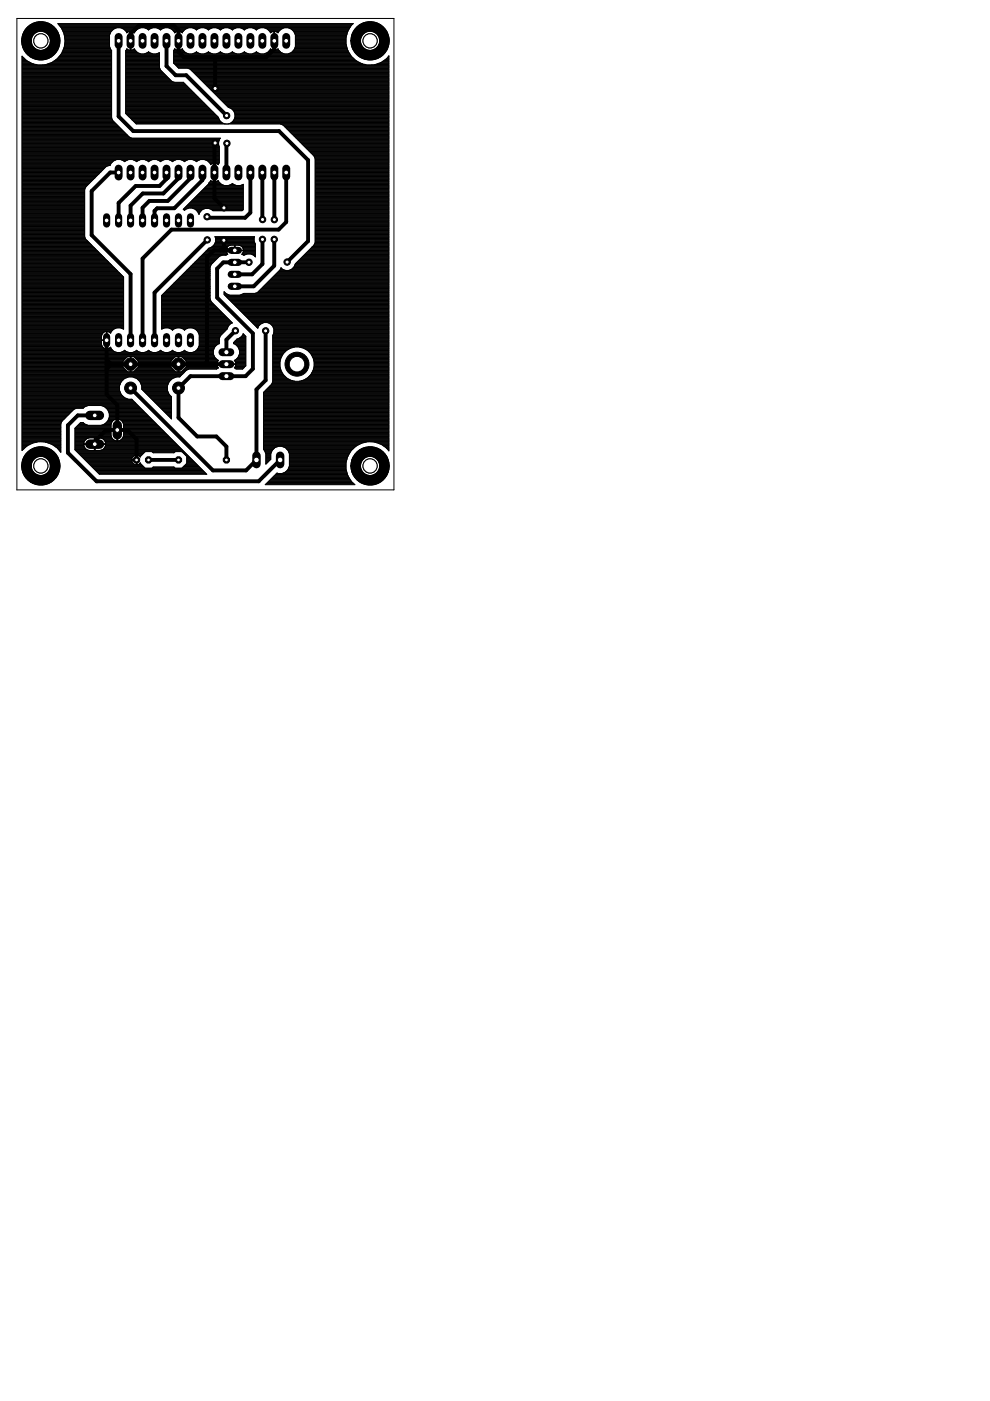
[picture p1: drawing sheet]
<svg xmlns="http://www.w3.org/2000/svg" width="210mm" height="297mm" viewBox="0 0 210 297" stroke-linecap="round" stroke-linejoin="round" font-family="sans-serif">
<g fill="#000" stroke="#000" stroke-width=".21">
<path d="M5.9 5.7a4.1 4.1 0 0 1 6.3 1 4.1 4.1 0 0 1-2.6 5.9 4.1 4.1 0 0 1-5-3.9h2a2.03 2.03 0 0 1 3-1.8 2.03 2.03 0 0 1 .2 3.5 2.03 2.03 0 0 1-3.2-1.4v-.3h-2a4 4 0 0 1 1.3-3z" fill-rule="evenodd"/>
<path d="M5.9 5.7a4.1 4.1 0 0 1 6.3 1 4.1 4.1 0 0 1-2.6 5.9 4.1 4.1 0 0 1-5-3.9h2a2.03 2.03 0 0 1 3-1.8 2.03 2.03 0 0 1 .2 3.5 2.03 2.03 0 0 1-3.2-1.4v-.3h-2a4 4 0 0 1 1.3-3z" fill-rule="evenodd"/>
<path d="M75.7 5.7a4.1 4.1 0 0 1 6.3 1 4.1 4.1 0 0 1-2.6 5.9 4.1 4.1 0 0 1-5-3.9h2a2.04 2.04 0 0 1 3-1.8 2.04 2.04 0 0 1 .2 3.5 2.04 2.04 0 0 1-3.1-1.4l-.1-.3h-2a4 4 0 0 1 1.3-3z" fill-rule="evenodd"/>
<path d="M75.7 5.7a4.1 4.1 0 0 1 6.3 1 4.1 4.1 0 0 1-2.6 5.9 4.1 4.1 0 0 1-5-3.9h2a2.04 2.04 0 0 1 3-1.8 2.04 2.04 0 0 1 .2 3.5 2.04 2.04 0 0 1-3.1-1.4l-.1-.3h-2a4 4 0 0 1 1.3-3z" fill-rule="evenodd"/>
<path d="M5.9 95.8a4.1 4.1 0 0 1 6.3 1.1 4.1 4.1 0 0 1-2.6 5.8 4.1 4.1 0 0 1-5-3.9h2a2.03 2.03 0 0 1 3-1.8 2.03 2.03 0 0 1 .2 3.5 2.03 2.03 0 0 1-3.2-1.4v-.3h-2a4 4 0 0 1 1.3-3z" fill-rule="evenodd"/>
<path d="M5.9 95.8a4.1 4.1 0 0 1 6.3 1.1 4.1 4.1 0 0 1-2.6 5.8 4.1 4.1 0 0 1-5-3.9h2a2.03 2.03 0 0 1 3-1.8 2.03 2.03 0 0 1 .2 3.5 2.03 2.03 0 0 1-3.2-1.4v-.3h-2a4 4 0 0 1 1.3-3z" fill-rule="evenodd"/>
<path d="M75.7 95.8a4.1 4.1 0 0 1 6.3 1.1 4.1 4.1 0 0 1-2.6 5.8 4.1 4.1 0 0 1-5-3.9h2a2.04 2.04 0 0 1 3-1.8 2.04 2.04 0 0 1 .2 3.5 2.04 2.04 0 0 1-3.1-1.4l-.1-.3h-2a4 4 0 0 1 1.3-3z" fill-rule="evenodd"/>
<path d="M75.7 95.8a4.1 4.1 0 0 1 6.3 1.1 4.1 4.1 0 0 1-2.6 5.8 4.1 4.1 0 0 1-5-3.9h2a2.04 2.04 0 0 1 3-1.8 2.04 2.04 0 0 1 .2 3.5 2.04 2.04 0 0 1-3.1-1.4l-.1-.3h-2a4 4 0 0 1 1.3-3z" fill-rule="evenodd"/>
<circle cx="63" cy="77.2" r="2.54"/>
</g>
<g fill="none" stroke="#000" stroke-width=".83">
<path d="M25.1 8.7v16l3.2 3.1h30.9l6.1 6.2v17.1l-4.4 4.5M27.7 8.7v-1.5l1.8-1.9h7.3l1 1.1v4.6l1.2 1.1h17.4l1.8-1.7v-1.7M35.3 8.7v5.3l2 2h2.2l8.5 8.5M45.3 12.1l.3 .3v6.4M25.1 36.6h-1.7l-4 3.9v9.3l8.3 8.3v14M35.3 36.6v1.3l-1.5 1.5h-5l-3.7 3.6v3.7M37.8 36.6v1.2l-3.2 3.2h-4.3l-2.6 2.6v3.1M40.4 36.6v1.2l-4.8 4.8h-3.9l-1.5 1.4v2.7M42.9 36.6v1.6l-5.9 6h-3.7l-.5 .5v2M45.6 30.3l-.1 .1v11.7l2 2M48.1 30.4l-.1 6.2M53.1 36.6v8.5l-1.1 1.1h-7.9l-.2-.2"/>
<path d="M55.6 36.6l.1 9.9M58.2 36.6v10M60.7 36.6v10.5l-1.6 1.6h-22.7l-6.2 6.1v17.3M43.9 50.9l-11.1 11.1v10.1M46.7 53.1l.8-.8 .7 .8M47.5 50.9l-.2 2.2M49.8 53.1h-4.4l-1.5 1.4v22.2l-.5 .5M49.8 55.6h.1M52.8 55.6h-5.5l-1.3 1.4v6.1l7.6 7.6v7.5l-1.5 1.6h-11.7l-2.6 2.5v6.3l4 3.9h4.1l2.1 2.2v2.8M55.6 50.8v5.2l-2.2 2.2h-3.6M58.1 50.8v5.5l-4.3 4.4h-4M22.6 77.2h25.4"/>
<path d="M22.6 72.1v11.5l2.3 2.3v5.3M22.6 76.3l1 .9-1 1M49.9 70.1l-1.9 1.9v2.7M56.3 70.1v10.5l-1.9 2v14.9l-2.2 2.2h-7.1l-17.4-17.4M20.1 94.2v-.6l2.4-2.4h4.5l2 1.9v4.4M20.1 88.1h-3.6l-2.1 2.1v5.8l6.1 6h34.3l4.6-4.5M31.5 97.5h6.3"/>
</g>
<g fill="none" stroke="#000" stroke-width=".21">
<path d="M4.7 17.4h19M4.7 19.9h19M4.7 19.8h19M4.7 19.7h19M4.7 19.6h19M4.7 19.5h19M4.7 19.3h19M4.7 19.2h19M4.7 19.1h19M4.7 19h19M4.7 18.9h19M4.7 18.7h19"/>
<path d="M4.7 18.6h19M4.7 18.5h19M4.7 18.4h19M4.7 18.2h19M4.7 18.1h19M4.7 18h19M4.7 17.9h19M4.7 17.8h19M4.7 17.7h19M4.7 17.5h19M4.7 17.3h19M4.7 17.2h19"/>
<path d="M4.7 17h19M4.7 16.9h19M4.7 16.8h19M4.7 16.7h19M4.7 16.6h19M4.7 16.4h19M4.7 16.3h19M4.7 16.2h19M4.7 16.1h19M4.7 16h19M4.7 15.8h19M4.7 15.7h19"/>
<path d="M4.7 15.6h19M4.7 15.5h19M4.7 15.4h19M4.7 15.2h19M4.7 15.1h19M4.7 15h19M4.7 14.9h19M4.7 14.8h19M4.7 14.6h19M4.7 14.5h19M4.7 14.4h19M4.7 14.3h19"/>
<path d="M4.7 14.2h19M4.7 14h19M4.7 13.9h19M4.7 13.8h3.6M4.7 13.7h3M4.7 13.5h2.4M4.7 13.4h2.1M4.7 13.3h1.8M4.7 13.2h1.6M4.7 13.1h1.4M4.7 13h1.1M4.7 12.8h.9"/>
<path d="M4.7 12.7h.8M4.7 12.6h.7M4.7 12.5h.5M4.7 12.3h.4M4.7 12.2h.3M4.7 12.1h.2M4.7 12h.1M5.7 12.9l-1-1v83.6l1-.9M5.7 12.9h.1M5.7 12.9l1.2 .6M6.9 13.5h.1M6.9 13.5l1.4 .3"/>
<path d="M8.3 13.8h.1M8.4 13.8h15.3M9.7 13.7l-1.4 .1M9.7 13.7h.1M9.8 13.7h13.9M10.1 13.5h13.6M10.5 13.4h13.2M10.8 13.3h12.9M11 13.2l-1.3 .5M11 13.2v.1M11.1 13.2h12.6M11.3 13.1h12.4"/>
<path d="M11.4 13h12.3M11.6 12.8h12.1M11.8 12.7h11.9M11.9 12.6h11.8M12.1 12.5h11.6M12.2 12.4l-1.2 .8M12.2 12.4h.1M12.2 12.3h11.5M12.3 12.2h11.4M12.3 5.1h62.5M12.4 12.1h11.3M12.4 5.2h62.3"/>
<path d="M12.5 12h11.2M12.6 5.4h61.9M12.6 11.9h11.1M12.6 5.5h61.8M12.7 11.7h11M12.7 5.6h61.7M12.8 11.6h10.9M12.8 5.7h61.5M12.9 11.5h10.8M12.9 5.8h61.3M13 11.4h10.7M13 5.9h11.6"/>
<path d="M13.1 11.3l-.9 1.1M13.1 11.3v.1M13.1 6l.5 1.3M13.1 6h.1M13.1 6l-.8-1h62.6l-.4 .4-.8 1.2M13.1 11.3h10.6M13.1 6.1h11.2M13.1 11.1h10.6M13.1 6.2h10.9M13.2 11h10.5M13.2 6.3h10.7M13.3 10.9h10.4"/>
<path d="M13.3 6.4h10.5M13.3 10.8h10.4M13.3 6.6h10.4M13.4 10.7h10.2M13.4 6.7h10.2M13.4 10.5h10.1M13.4 6.8h10.1M13.5 10.4h10M13.5 6.9h9.9M13.5 10.3h9.9M13.5 7h9.9M13.6 10.2h9.7"/>
<path d="M13.6 7.2h9.7M13.6 10.1l-.5 1.2M13.6 10.1h.1M13.6 7.3l.2 1.4M13.6 7.3h.1M13.6 10.1h9.7M13.6 7.3h9.7M13.6 9.9h9.6M13.6 7.4h9.6M13.7 9.8h9.5M13.7 7.5h9.5M13.7 9.7h9.5"/>
<path d="M13.7 9.6h9.5M13.7 7.6h9.5M13.7 9.5h9.5M13.7 7.9h9.5M13.7 7.8h9.5M13.7 9.3h9.5M13.7 8h9.5M13.7 9.2h9.5M13.7 8.1h9.5M13.8 9.1h9.4M13.8 9h9.4M13.8 8.4h9.4"/>
<path d="M13.8 8.3h9.4M13.8 8.8h9.4M13.8 8.5h9.4M13.8 8.7l-.2 1.4M13.8 8.7h9.4M13.8 8.6h9.4M23.2 7.4v2.5l.5 .8v14.3l.2 .5 3.5 3.6 .6 .2M24.1 6.2a1.9 1.9 0 0 1 2.8 .8l.7-.4M24.1 6.2l-.6 .5-.3 .7M25.7 5.9h4M26 6.1h3.4M26.3 6.2h2.8"/>
<path d="M26.4 6.3h2.6M26.5 6.4h2.4M26.6 6.6h2.2M26.6 17.4h10.3M26.6 19.9h14.8M26.6 19.8h14.6M26.6 19.7h14.5M26.6 19.6h14.4M26.6 19.5h14.3M26.6 19.3h14.2M26.6 19.2h14M26.6 19.1h13.9"/>
<path d="M26.6 19h13.8M26.6 18.9h13.7M26.6 18.7h13.6M26.6 18.6h13.4M26.6 18.5h13.3M26.6 18.4h13.2M26.6 18.2h13.1M26.6 18.1h13M26.6 18h12.8M26.6 17.9h12.7M26.6 17.8h12.6M26.6 17.7h12.5"/>
<path d="M26.6 17.5h12.3M26.6 17.3h10M26.6 17.2h9.8M26.6 17h9.6M26.6 16.9h9.5M26.6 16.8h9.4M26.6 16.7h9.3M26.6 16.6h9.2M26.6 16.4h9M26.6 16.3h8.9M26.6 16.2h8.8M26.6 16.1h8.7"/>
<path d="M26.6 16h8.6M26.6 15.8h8.4M26.6 15.7h8.3M26.6 15.6h8.2M26.6 15.5h8.1M26.6 15.4h7.9M26.6 15.2h7.8M26.6 15.1h7.7M26.6 15h7.6M26.6 14.9h7.5M26.6 14.8h7.4M26.6 14.6h7.4"/>
<path d="M26.6 14.5h7.3M26.6 14.4h7.2M26.6 14.3h7.2M26.6 14.2h7.2M26.6 14h7.2M26.6 13.9h7.2M26.6 13.8h7.2M26.6 13.7h7.2M26.6 13.5h7.2M26.6 13.4h7.2M26.6 13.3h7.2M26.6 13.2h7.2"/>
<path d="M26.6 13.1h7.2M26.6 13h7.2M26.6 12.8h7.2M26.6 12.7h7.2M26.6 12.6h7.2M26.6 12.5h7.2M26.6 12.3h7.2M26.6 12.2h7.2M26.6 12.1h7.2M26.6 12h7.2M26.6 11.9h7.2M26.6 11.7h7.2"/>
<path d="M26.6 11.6h7.2M26.6 11.5h7.2M26.6 11.4h3.1M26.6 11.3h2.8M26.6 11.1h2.5M26.6 11h2.4M26.6 10.9h2.3M26.6 10.8h2.2M26.7 10.7h2M26.7 6.7h.7M26.8 10.5h.4M26.8 6.8h.3"/>
<path d="M26.9 10.4h.1M27.6 6.6h.1M27.6 6.6v2h.2v-2M27.6 10.5h.2M27.6 10.4h.2M27.6 10.3h.2M27.6 10.2h.2M27.6 10.1h.2M27.6 9.9h.2M27.6 9.8h.2M27.6 9.7h.2M27.6 9.6h.2"/>
<path d="M27.6 9.5h.2M27.6 9.3h.2M27.6 9.2h.2M27.6 9.1h.2M27.6 9h.2M27.6 8.8h.2M27.6 8.5h.2M27.6 8.4h.2M27.6 8.3h.2M27.6 8.1h.2M27.6 8h.2M27.6 7.9h.2"/>
<path d="M27.6 7.8h.2M27.6 7.6h.2M27.6 7.5h.2M27.6 7.4h.2M27.6 7.3h.2M27.6 7.2h.2M27.6 7h.2M27.6 6.9h.2M27.6 6.8h.2M27.6 6.7h.2M27.8 6.6h.1M27.8 6.6l.6 .3"/>
<path d="M27.9 6.7h.7M28.2 10.5h.4M28.3 6.8h.3M28.4 10.4h.1M28.4 6.9l.1 .1M28.4 6.9h.1M29.1 11.1l-.6-.7-.7 .3v-2h-.2v2l-.7-.3-.3 .3v13.4M29.1 11.1l.7 .3h.8l.7-.3M30.7 11.4h1.6M30.8 5.9h1.4M31 11.3h1M31.1 6.1h.8"/>
<path d="M31.3 11.1h.4M31.3 11.1l.2-.1 .2 .1M31.3 6.2a1.92 1.92 0 0 0-2.8 .8M31.3 6.2l.2 .2a1.85 1.85 0 0 1 2.4-.2M31.3 6.2h.4M31.4 11h.2M31.5 6.3h.1M31.7 11.1l.7 .3h.7l.7-.2v3.1l.2 .6 2.4 2.3 .6 .2h1.9l7.4 7.5 .3 .6 .5 .5 .6 .3M33.3 11.4h.5M33.3 5.9h1.5M33.5 11.3h.3M33.6 6.1h.9"/>
<path d="M33.9 6.2l.1 .2 .2-.2M33.9 6.2h.3M34 6.3h.1M34.2 6.2l.7-.3h.8l.7 .3M35.8 5.9h4.1M36.1 6.1h3.5M36.4 6.2l.7 .7M36.4 6.2h2.9M36.5 6.3h2.7M36.7 6.4h2.3M36.8 6.6h2.1M36.8 13.3h39.5"/>
<path d="M36.8 13.2h39.3M36.8 13.1h39.1M36.8 13h38.8M36.8 12.8h38.6M36.8 12.7h38.5M36.8 12.6h38.4M36.8 12.5h38.3M36.8 12.3h38.1M36.8 12.2h38M36.8 12.1h37.9M36.8 12h37.7M36.8 11.9h37.6"/>
<path d="M36.8 11.7h37.6M36.8 11.6h37.5M36.8 11.5h37.4M36.8 11.4h3.1M36.8 11.3h2.8M36.8 11.1h2.5M36.8 11h2.4M36.8 10.9h2.3M36.8 10.8h2.1M36.9 13.4h39.7M36.9 10.7h1.9M36.9 6.7h.7"/>
<path d="M37 10.5h.3M37 13.5h39.9M37 6.8h.3M37 10.4h.1M37 6.9h.1M37.1 10.4l-.3 .3v2.7l1.1 1.1h1.9l1 .6M37.1 10.4l.7 .3M37.1 13.7h40.4M37.2 13.8h40.9M37.3 13.9h45.1M37.5 14h44.9M37.6 6.7l-.5 .2"/>
<path d="M37.6 14.2h44.8M37.7 14.3h44.7M37.8 10.7v-2h.1v2M37.8 10.7h.1M37.8 6.6v2h.1v-2M37.8 6.6v.1M37.8 6.6l-.2 .1M37.8 10.5h.1M37.8 10.4h.1M37.8 10.3h.1M37.8 10.2h.1M37.8 10.1h.1"/>
<path d="M37.8 9.9h.1M37.8 9.8h.1M37.8 9.7h.1M37.8 9.6h.1M37.8 9.5h.1M37.8 9.3h.1M37.8 9.2h.1M37.8 9.1h.1M37.8 9h.1M37.8 8.8h.1M37.8 8.5h.1M37.8 8.4h.1"/>
<path d="M37.8 8.3h.1M37.8 8.1h.1M37.8 8h.1M37.8 7.9h.1M37.8 7.8h.1M37.8 7.6h.1M37.8 7.5h.1M37.8 7.4h.1M37.8 7.3h.1M37.8 7.2h.1M37.8 7h.1M37.8 6.9h.1"/>
<path d="M37.8 6.8h.1M37.8 14.4h44.6M37.9 10.7h.1M37.9 6.6l.2 .1M37.9 6.6l-.1 .1M38.1 6.7h.7M38.1 6.7l.5 .2M38.4 10.5h.3M38.4 6.8h.3M38.6 10.4h.1M38.6 6.9h.1M38.6 10.4h.1a1.89 1.89 0 0 0 3 .6l.1 .1"/>
<path d="M38.6 10.4l-.7 .3M39.3 6.2l.7-.3h.8l.7 .3M39.3 6.2l-.7 .7M39.9 14.5h42.5M40.2 14.6h42.2M40.4 14.8h42M40.5 14.9h41.9M40.7 15h41.7M40.8 15.1l7.6 7.7 .7 .2 .5 .5M40.8 15.1h41.6M40.9 11.4h1.5M40.9 15.2h41.5"/>
<path d="M40.9 5.9h1.5M41 15.4h41.4M41.1 15.5h41.3M41.2 11.3h.9M41.2 6.1h.9M41.3 15.6h41.1M41.4 15.7h41M41.5 11.1h.3M41.5 6.2l.2 .2 .1-.2M41.5 6.2h.3M41.5 15.8h40.9M41.6 11h.1"/>
<path d="M41.6 16h40.8M41.6 6.3h.1M41.7 16.1h40.7M41.8 11.1a1.89 1.89 0 0 0 2.4-.1l.2 .1M41.8 6.2l.7-.3h.8l.7 .3M41.9 16.2h40.5M42 16.3h40.4M42.1 16.4h40.3M42.2 16.6h40.2M42.3 16.7h40.1M42.5 16.8h39.9M42.6 16.9h39.8"/>
<path d="M42.7 17h39.7M42.8 17.2h39.6M42.9 17.3h39.5M43.1 17.4h39.3M43.2 17.5h39.2M43.3 17.7h39.1M43.4 11.4h1.6M43.4 17.8h39M43.5 5.9h1.4M43.5 17.9h38.9M43.7 18h38.7M43.7 11.3h1"/>
<path d="M43.8 6.1h.8M43.8 18.1h38.6M43.9 18.2h38.5M44 11.1h.4M44 6.2l.2 .2 .2-.2M44 18.4h38.4M44 6.2h.4M44.1 11h.2M44.2 18.5h38.2M44.2 6.3h.1M44.3 18.6h38.1M44.4 11.1l.7 .3h.7l.7-.3"/>
<path d="M44.4 6.2a1.85 1.85 0 0 1 2.3 .2l.2-.2M44.4 18.7h38M44.5 18.9h37.9M44.6 19h37.8M44.7 19.1h37.7M44.9 19.2h37.5M45 19.3h37.4M45.1 19.5h37.3M45.2 19.6h37.2M45.4 19.7h37M45.5 19.8h36.9M45.6 19.9h36.8"/>
<path d="M46 11.4h1.5M46 5.9h1.5M46.2 11.3h1M46.3 6.1h.9M46.5 11.1l.2-.1 .2 .1M46.5 11.1h.4M46.6 6.2h.3M46.7 11h.1M46.7 6.3h.1M46.9 11.1l.7 .3h.8l.7-.3M46.9 6.2l.7-.3h.8l.7 .3M48.5 11.4h1.5"/>
<path d="M48.5 5.9h1.5M48.8 11.3h1M48.8 6.1h.9M49.1 11.1l.2-.1 .1 .1M49.1 6.2l.2 .2 .1-.2M49.1 11.1h.4M49.1 6.2h.3M49.2 11h.1M49.2 6.3h.1M49.4 11.1l.8 .3h.7l.7-.3M49.4 6.2l.8-.3h.7l.7 .3M51 11.4h1.6"/>
<path d="M51.1 5.9h1.4M51.3 11.3h1M51.4 6.1h.9M51.6 11.1h.4M51.6 11.1l.2-.1 .2 .1M51.6 6.2l.2 .2a1.83 1.83 0 0 1 2.4-.2M51.6 6.2h.4M51.8 11h.1M51.8 6.3h.1M52 11.1a1.89 1.89 0 0 0 2.4-.1l.1 .1M53.6 11.4h1.5M53.6 5.9h1.5"/>
<path d="M53.9 11.3h.9M53.9 6.1h.9M54.1 11.1h.4M54.2 6.2l.2 .2a1.81 1.81 0 0 1 2.3-.2M54.2 6.2h.3M54.3 11h.1M54.3 6.3h.1M56.1 11.4h4.1M56.2 5.9h4M56.4 11.3h3.5M56.5 6.1h3.4M56.7 11.1h2.9"/>
<path d="M56.7 6.2l.7 .8 .7-.4v2h.1v-2M56.7 6.2h2.9M56.8 11h2.7M56.8 6.3h2.7M56.9 10.9h2.5M57 6.4h2.4M57.1 10.8h2.1M57.1 6.6h2.1M57.2 10.7h1.9M57.2 6.7h.7M57.3 10.5h.3M57.3 6.8h.3"/>
<path d="M57.3 10.4h.1M57.4 10.4a1.92 1.92 0 0 1-2.9 .7M57.4 10.4l.7 .3M58.1 10.5h.1M58.1 10.4h.1M58.1 10.3h.1M58.1 10.2h.1M58.1 10.1h.1M58.1 9.9h.1M58.1 9.8h.1M58.1 9.7h.1M58.1 9.6h.1"/>
<path d="M58.1 9.5h.1M58.1 9.3h.1M58.1 9.2h.1M58.1 9.1h.1M58.1 9h.1M58.1 8.8h.1M58.1 8.5h.1M58.1 8.4h.1M58.1 8.3h.1M58.1 8.1h.1M58.1 8h.1M58.1 7.9h.1"/>
<path d="M58.1 7.8h.1M58.1 7.6h.1M58.1 7.5h.1M58.1 7.4h.1M58.1 7.3h.1M58.1 7.2h.1M58.1 7h.1M58.1 6.9h.1M58.1 6.8h.1M58.1 6.7h.1M58.2 6.6h.1M58.3 6.6l.1 .1"/>
<path d="M58.4 6.7h.7M58.4 6.7l.5 .2M58.7 10.5h.3M58.7 6.8h.3M58.9 10.4h.1M58.9 10.4l-.7 .3v-2h-.1v2M58.9 10.4l.7 .7M58.9 6.9h.1M61.2 11.4h12.9M61.2 5.9h12.9M61.5 11.3h12.6M61.5 6.1h12.6"/>
<path d="M61.8 11.1h12.2M61.8 6.2l.5 .5 .3 .7v2.5a1.98 1.98 0 0 1-3 1.2M61.8 6.2a1.92 1.92 0 0 0-2.9 .8v-.1M61.8 6.2h12.2M61.9 11h12M61.9 6.3h12M62 10.9h11.9M62 6.4h11.8M62.1 10.8h11.7M62.2 6.6h11.6M62.3 10.7h11.4M62.3 6.7h11.4"/>
<path d="M62.4 10.5h11.3M62.4 6.8h11.3M62.4 10.4h11.3M62.4 6.9h11.2M62.4 10.3h11.2M62.5 7h11.1M62.5 10.2h11.1M62.5 7.2h11.1M62.5 10.1h11.1M62.6 7.3h11M62.6 9.9h10.9M62.6 7.4h10.9"/>
<path d="M62.6 8.7h10.8M62.6 9.8h10.9M62.6 9.7h10.8M62.6 9.6h10.8M62.6 9.5h10.8M62.6 9.3h10.8M62.6 9.2h10.8M62.6 9.1h10.8M62.6 9h10.8M62.6 8.8h10.8M62.6 8.6h10.8M62.6 8.5h10.8"/>
<path d="M62.6 8.4h10.8M62.6 8.3h10.8M62.6 8.1h10.8M62.6 8h10.8M62.6 7.9h10.8M62.6 7.8h10.8M62.6 7.6h10.8M62.6 7.5h10.9M73.7 6.6h.1M73.7 6.6l-.3 1.4v1.4l.3 1.3M73.7 10.7h.1M73.7 10.7l.8 1.2"/>
<path d="M74.5 11.9h.1M74.5 11.9l1 1M75.5 12.9h.1M75.5 12.9l1.2 .6M76.7 13.5h.1M76.7 13.5l1.4 .3M78.1 13.8h.1M78.2 13.8h4.2M79.5 13.7l-1.4 .1M79.5 13.7h.1M79.6 13.7h2.8M79.9 13.5h2.5"/>
<path d="M80.3 13.4h2.1M80.6 13.3h1.8M80.8 13.2l-1.3 .5M80.8 13.2l.1 .1M80.9 13.2h1.5M81.1 13.1h1.3M81.2 13h1.2M81.4 12.8h1M81.6 12.7h.8M81.7 12.6h.7M81.9 12.5h.5M82 12.4l-1.2 .8"/>
<path d="M82 12.4h.1M82 12.3h.4M82.1 12.2h.3M82.2 12.1h.2M82.3 12h.1M82.4 11.9l-.4 .5M82.4 11.9v83.7M82.4 11.9h.1M4.7 29.3h42l-.3 .8M4.7 33.8h41.8M4.7 36.7h16.4M4.7 39.3h13.8"/>
<path d="M4.7 40h13.4M4.7 39.8h13.4M4.7 39.7h13.4M4.7 39.6h13.5M4.7 39.5h13.7M4.7 39.2h13.9M4.7 39.1h14M4.7 39h14.1M4.7 38.9h14.3M4.7 38.8h14.4M4.7 38.6h14.5M4.7 38.5h14.6"/>
<path d="M4.7 38.4h14.7M4.7 38.3h14.9M4.7 38.1h15M4.7 38h15.1M4.7 37.9h15.2M4.7 37.8h15.3M4.7 37.7h15.5M4.7 37.5h15.6M4.7 37.4h15.7M4.7 37.3h15.8M4.7 37.2h15.9M4.7 37.1h16.1"/>
<path d="M4.7 36.9h16.2M4.7 36.8h16.3M4.7 36.6h16.6M4.7 36.5h16.7M4.7 36.3h16.8M4.7 36.2h16.9M4.7 36.1h17M4.7 36h17.1M4.7 35.9h17.3M4.7 35.7h17.4M4.7 35.6h17.5M4.7 35.5h17.6"/>
<path d="M4.7 35.4h17.8M4.7 35.3h18M4.7 35.1h18.2M4.7 35h18.7M4.7 34.9h18.7M4.7 34.8h18.8M4.7 34.6h18.8M4.7 34.5h18.9M4.7 34.4h19.1M4.7 34.3h19.2M4.7 34.2h19.3M4.7 34.1h19.5"/>
<path d="M4.7 33.9h19.8M4.7 33.7h41.8M4.7 33.6h41.8M4.7 33.4h41.8M4.7 33.3h41.8M4.7 33.2h41.8M4.7 33.1h41.8M4.7 33h41.8M4.7 32.9h41.8M4.7 32.7h41.8M4.7 32.6h41.8M4.7 32.5h41.8"/>
<path d="M4.7 32.4h41.8M4.7 32.2h41.8M4.7 32.1h41.8M4.7 32h41.8M4.7 31.9h41.8M4.7 31.7h41.8M4.7 31.6h41.8M4.7 31.5h41.8M4.7 31.4h41.8M4.7 31.3h41.8M4.7 31.2h41.8M4.7 31h41.8"/>
<path d="M4.7 30.9h41.7M4.7 30.8h41.7M4.7 30.7h41.7M4.7 30.5h41.7M4.7 30.4h41.7M4.7 30.3h41.7M4.7 30.2h41.7M4.7 30.1h41.7M4.7 30h41.7M4.7 29.8h41.7M4.7 29.7h41.8M4.7 29.6h41.8"/>
<path d="M4.7 29.5h41.9M4.7 29.2h23.1M4.7 29.1h22.8M4.7 29h22.6M4.7 28.9h22.5M4.7 28.7h22.4M4.7 28.6h22.3M4.7 28.5h22.2M4.7 28.4h22M4.7 28.3h21.9M4.7 28.2h21.8M4.7 28h21.7"/>
<path d="M4.7 27.9h21.5M4.7 27.8h21.4M4.7 27.7h21.3M4.7 27.5h21.2M4.7 27.4h21.1M4.7 27.3h21M4.7 27.2h20.8M4.7 27.1h20.7M4.7 26.9h20.6M4.7 26.8h20.5M4.7 26.7h20.3M4.7 26.6h20.2"/>
<path d="M4.7 26.5h20.1M4.7 26.3h20M4.7 26.2h19.9M4.7 26.1h19.7M4.7 26h19.6M4.7 25.8h19.5M4.7 25.7h19.4M4.7 25.6h19.3M4.7 25.5h19.2M4.7 25.4h19.1M4.7 25.3h19.1M4.7 25.1h19"/>
<path d="M4.7 25h19M4.7 24.9h19M4.7 24.8h19M4.7 24.6h19M4.7 24.5h19M4.7 24.4h19M4.7 24.3h19M4.7 24.2h19M4.7 24h19M4.7 23.9h19M4.7 23.8h19M4.7 23.7h19"/>
<path d="M4.7 23.6h19M4.7 23.4h19M4.7 23.3h19M4.7 23.2h19M4.7 23.1h19M4.7 23h19M4.7 22.8h19M4.7 22.7h19M4.7 22.6h19M4.7 22.5h19M4.7 22.4h19M4.7 22.2h19"/>
<path d="M4.7 22.1h19M4.7 22h19M4.7 21.9h19M4.7 21.8h19M4.7 21.6h19M4.7 21.5h19M4.7 21.4h19M4.7 21.3h19M4.7 21.1h19M4.7 21h19M4.7 20.9h19M4.7 20.8h19"/>
<path d="M4.7 20.7h19M4.7 20.6h19M4.7 20.4h19M4.7 20.3h19M4.7 20.2h19M4.7 20.1h19M23.5 34.6l-.2 .5-.8 .2-4.3 4.4-.3 .5v10l.3 .5 8 8v11.1l-.7-.3M24.8 33.8l-.7 .3-.6 .5M25.5 33.8l.9 .5 .9-.5M25.8 33.9h1.3M26.1 34.1h.7M26.3 34.2h.2"/>
<path d="M26.6 24.1l2.3 2.2h30.6l.5 .2 6.6 6.6M26.6 24h18.9M26.6 23.9h18.7M26.6 23.8h18.6M26.6 23.7h18.5M26.6 23.6h18.4M26.6 23.4h18.3M26.6 23.3h18.1M26.6 23.2h18M26.6 23.1h17.9M26.6 23h17.8M26.6 22.8h17.7"/>
<path d="M26.6 22.7h17.5M26.6 22.6h17.4M26.6 22.5h17.3M26.6 22.4h17.2M26.6 22.2h17M26.6 22.1h16.9M26.6 22h16.8M26.6 21.9h16.7M26.6 21.8h16.6M26.6 21.6h16.5M26.6 21.5h16.3M26.6 21.4h16.2"/>
<path d="M26.6 21.3h16.1M26.6 21.1h16M26.6 21h15.8M26.6 20.9h15.7M26.6 20.8h15.6M26.6 20.7h15.5M26.6 20.6h15.4M26.6 20.4h15.2M26.6 20.3h15.1M26.6 20.2h15M26.6 20.1h14.9M26.8 24.2h18.8"/>
<path d="M26.9 24.3h18.8M27 24.4h18.8M27.1 24.5h18.9M27.2 24.6h18.9M27.3 24.8h18.9M27.5 24.9h18.8M27.6 25h18.8M27.7 25.1h18.7M27.8 25.3h18.6M28 25.4h18.5M28.1 33.8l.9 .5 .8-.5M28.1 25.5h18.4"/>
<path d="M28.2 25.6h18.5M28.3 25.7h18.5M28.3 33.9h1.3M28.4 25.8h18.5M28.6 26h18.4M28.6 34.1h.7M28.7 26.1h18.5M28.8 26.2h18.7M28.9 34.2h.2M30.6 33.8l.9 .5 .9-.5M30.9 33.9h1.2M31.2 34.1h.6"/>
<path d="M31.4 34.2h.2M33.1 33.8l.9 .5 .9-.5M33.4 33.9h1.2M33.7 34.1h.7M33.9 34.2h.3M35.7 33.8l.9 .5 .9-.5M36 33.9h1.2M36.3 34.1h.6M36.4 34.2h.3M38.2 33.8l.9 .5 .9-.5M38.5 33.9h1.2M38.8 34.1h.6"/>
<path d="M39 34.2h.2M40.8 33.8l.9 .5 .8-.5M41 33.9h1.3M41.3 34.1h.7M41.5 34.2h.3M43.3 40h8.3M43.3 33.8l.7 .3 .6 .5M43.4 39.8h8.2M43.5 39.7h8.1M43.6 33.9h2.9M43.6 39.6h8M43.8 39.5h7.8"/>
<path d="M43.9 34.1h2.6M43.9 39.3h7.7M44 39.2h3.3M44.1 34.2h2.4M44.1 39.1h2.9M44.2 39l-5.3 5.4M44.2 34.3h2.3M44.2 39h2.6M44.3 38.9h2.4M44.3 38.8h2.3M44.3 34.4h2.2M44.4 34.5h2.1"/>
<path d="M44.4 38.6h2.1M44.6 34.6l.1 .3M44.6 38.5h.4M44.6 34.6h.5M44.6 38.4h.2M44.6 34.8h.2M44.7 34.9h.1M45 38.5l-.3-.2-.5 .7M45 38.5l.4 .1M45.4 34.6v1.9h.1v-1.9M45.4 38.6v-1.9h.1v1.9M45.4 34.6h.1"/>
<path d="M45.4 34.6l-.7 .3M45.4 38.6h.1M45.4 38.5h.1M45.4 38.4h.1M45.4 38.3h.1M45.4 38.1h.1M45.4 38h.1M45.4 37.9h.1M45.4 37.8h.1M45.4 37.7h.1M45.4 37.5h.1M45.4 37.4h.1"/>
<path d="M45.4 37.3h.1M45.4 37.2h.1M45.4 37.1h.1M45.4 36.9h.1M45.4 36.8h.1M45.4 36.5h.1M45.4 36.3h.1M45.4 36.2h.1M45.4 36.1h.1M45.4 36h.1M45.4 35.9h.1M45.4 35.7h.1"/>
<path d="M45.4 35.6h.1M45.4 35.5h.1M45.4 35.4h.1M45.4 35.3h.1M45.4 35.1h.1M45.4 35h.1M45.4 34.9h.1M45.4 34.8h.1M45.5 34.6h.1M45.5 38.6h.1M45.6 34.6l.7 .3M45.7 20.1h36.7"/>
<path d="M45.8 20.2h36.6M45.9 34.6h.5M45.9 38.5h.5M45.9 38.5l-.3 .1M45.9 38.5l.4-.2 .6 .8 .7 .2M46 20.3h36.4M46.1 20.4h36.3M46.1 34.8h.2M46.1 38.4h.2M46.2 20.6h36.2M46.3 20.7h36.1M46.4 30.1l.1 1v3.4"/>
<path d="M46.4 34.6l-.1 .3M46.4 20.8h36M46.5 34.5l-.1 .1M46.6 20.9h35.8M46.7 21h35.7M46.8 21.1h35.6M46.9 21.3h35.5M47.1 21.4h35.3M47.2 21.5h35.2M47.3 21.6h35.1M47.4 21.8h35M47.5 21.9h34.9"/>
<path d="M47.6 22h34.8M47.8 22.1h34.6M47.9 22.2h34.5M48 22.4h34.4M48.1 22.5h34.3M48.3 22.6h34.1M48.4 22.7h34M48.4 39.3l.9-.4 .9 .4M48.6 26.2h33.8M48.6 22.8h33.8M48.7 39.2h1.2M48.9 26.1h33.5"/>
<path d="M48.9 23h33.5M49 39.1h.6M49.1 26h33.3M49.1 23.1h33.3M49.2 39h.2M49.2 25.8h33.2M49.2 23.2h33.2M49.3 25.7h33.1M49.4 23.3h33M49.5 25.6h32.9M49.5 23.4h32.9M49.6 23.5l.2 .7"/>
<path d="M49.6 25.5h32.8M49.6 23.6h32.8M49.6 25.4h32.8M49.6 23.7h32.8M49.7 25.3h32.7M49.7 23.8h32.7M49.7 25.1h32.7M49.7 23.9h32.7M49.8 25h32.6M49.8 24h32.6M49.8 24.9h32.6M49.8 24.2a1.81 1.81 0 0 1-1.4 2.1"/>
<path d="M49.8 24.8h32.6M49.8 24.6h32.6M49.8 24.5h32.6M49.8 24.4h32.6M49.8 24.3h32.6M49.8 24.2h32.6M50.9 39.3l.7-.2v5.3l-.2 .3h-6.3a1.75 1.75 0 0 0-2.9 .8l-.2-.6-.6-.5M51.2 39.2h.4M51.5 39.1h.1M59.6 26.3h22.8M59.9 26.5h22.5M60.1 26.6h22.3"/>
<path d="M60.2 26.7h22.2M60.3 26.8h22.1M60.4 26.9h22M60.6 27.1h21.8M60.7 27.2h21.7M60.8 27.3h21.6M60.9 27.4h21.5M61 27.5h21.4M61.2 27.7h21.2M61.3 27.8h21.1M61.4 27.9h21M61.5 28h20.9"/>
<path d="M61.6 28.2h20.8M61.8 28.3h20.6M61.9 28.4h20.5M62 28.5h20.4M62.1 28.6h20.3M62.3 28.7h20.1M62.4 28.9h20M62.5 29h19.9M62.6 29.1h19.8M62.7 29.2h19.7M62.8 29.3h19.6M63 29.5h19.4"/>
<path d="M63.1 29.6h19.3M63.2 29.7h19.2M63.3 29.8h19.1M63.5 30h18.9M63.6 30.1h18.8M63.7 30.2h18.7M63.8 30.3h18.6M63.9 30.4h18.5M64.1 30.5h18.3M64.2 30.7h18.2M64.3 30.8h18.1M64.4 30.9h18"/>
<path d="M64.5 31h17.9M64.6 31.2h17.8M64.8 31.3h17.6M64.9 31.4h17.5M65 31.5h17.4M65.1 31.6h17.3M65.3 31.7h17.1M65.4 31.9h17M65.5 32h16.9M65.6 32.1h16.8M65.7 32.2h16.7M65.8 32.4h16.6"/>
<path d="M66 32.5h16.4M66.1 32.6h16.3M66.2 32.7h16.2M66.3 32.9h16.1M66.5 33h15.9M66.6 33.1l.2 .6v17.7M66.6 33.1h15.8M66.6 33.2h15.8M66.7 33.3h15.7M66.7 33.4h15.7M66.8 33.6h15.6M66.8 33.8h15.6"/>
<path d="M66.8 36.7h15.6M66.8 39.3h15.6M66.8 40h15.6M66.8 39.8h15.6M66.8 39.7h15.6M66.8 39.6h15.6M66.8 39.5h15.6M66.8 39.2h15.6M66.8 39.1h15.6M66.8 39h15.6M66.8 38.9h15.6M66.8 38.8h15.6"/>
<path d="M66.8 38.6h15.6M66.8 38.5h15.6M66.8 38.4h15.6M66.8 38.3h15.6M66.8 38.1h15.6M66.8 38h15.6M66.8 37.9h15.6M66.8 37.8h15.6M66.8 37.7h15.6M66.8 37.5h15.6M66.8 37.4h15.6M66.8 37.3h15.6"/>
<path d="M66.8 37.2h15.6M66.8 37.1h15.6M66.8 36.9h15.6M66.8 36.8h15.6M66.8 36.6h15.6M66.8 36.5h15.6M66.8 36.3h15.6M66.8 36.2h15.6M66.8 36.1h15.6M66.8 36h15.6M66.8 35.9h15.6M66.8 35.7h15.6"/>
<path d="M66.8 35.6h15.6M66.8 35.5h15.6M66.8 35.4h15.6M66.8 35.3h15.6M66.8 35.1h15.6M66.8 35h15.6M66.8 34.9h15.6M66.8 34.8h15.6M66.8 34.6h15.6M66.8 34.5h15.6M66.8 34.4h15.6M66.8 34.3h15.6"/>
<path d="M66.8 34.2h15.6M66.8 34.1h15.6M66.8 33.9h15.6M66.8 33.7h15.6M4.7 53h15.7M4.7 50.2h13.3M4.7 52h14.8M4.7 44.2h13.2M4.7 44.7h13.2M4.7 60h21.5M4.7 59.9h21.5M4.7 59.7h21.5"/>
<path d="M4.7 59.6h21.5M4.7 59.5h21.5M4.7 59.4h21.5M4.7 59.2h21.5M4.7 59.1h21.5M4.7 59h21.5M4.7 58.9h21.5M4.7 58.8h21.5M4.7 58.7h21.4M4.7 58.5h21.3M4.7 58.4h21.2M4.7 58.3h21.1"/>
<path d="M4.7 58.2h20.9M4.7 58h20.8M4.7 57.9h20.7M4.7 57.8h20.6M4.7 57.7h20.4M4.7 57.6h20.3M4.7 57.4h20.2M4.7 57.3h20.1M4.7 57.2h20M4.7 57.1h19.9M4.7 57h19.7M4.7 56.8h19.6"/>
<path d="M4.7 56.7h19.5M4.7 56.6h19.4M4.7 56.5h19.2M4.7 56.4h19.1M4.7 56.2h19M4.7 56.1h18.9M4.7 56h18.8M4.7 55.9h18.6M4.7 55.8h18.5M4.7 55.6h18.4M4.7 55.5h18.3M4.7 55.4h18.2"/>
<path d="M4.7 55.3h18M4.7 55.2h17.9M4.7 55h17.8M4.7 54.9h17.7M4.7 54.8h17.5M4.7 54.7h17.4M4.7 54.5h17.3M4.7 54.4h17.2M4.7 54.3h17.1M4.7 54.2h17M4.7 54.1h16.8M4.7 54h16.7"/>
<path d="M4.7 53.8h16.6M4.7 53.7h16.5M4.7 53.6h16.3M4.7 53.5h16.2M4.7 53.3h16.1M4.7 53.2h16M4.7 53.1h15.9M4.7 52.9h15.6M4.7 52.7h15.5M4.7 52.6h15.4M4.7 52.5h15.3M4.7 52.4h15.1"/>
<path d="M4.7 52.3h15M4.7 52.1h14.9M4.7 51.9h14.7M4.7 51.8h14.5M4.7 51.6h14.4M4.7 51.5h14.3M4.7 51.4h14.2M4.7 51.3h14.1M4.7 51.2h13.9M4.7 51.1h13.8M4.7 50.9h13.7M4.7 50.8h13.6"/>
<path d="M4.7 50.7h13.5M4.7 50.6h13.4M4.7 50.4h13.4M4.7 50.3h13.3M4.7 50.1h13.2M4.7 50h13.2M4.7 49.8h13.2M4.7 49.7h13.2M4.7 49.6h13.2M4.7 49.5h13.2M4.7 49.4h13.2M4.7 49.2h13.2"/>
<path d="M4.7 49.1h13.2M4.7 49h13.2M4.7 48.9h13.2M4.7 48.8h13.2M4.7 48.6h13.2M4.7 48.5h13.2M4.7 48.4h13.2M4.7 48.3h13.2M4.7 48.2h13.2M4.7 48h13.2M4.7 47.9h13.2M4.7 47.8h13.2"/>
<path d="M4.7 47.7h13.2M4.7 47.6h13.2M4.7 47.4h13.2M4.7 47.3h13.2M4.7 47.2h13.2M4.7 47.1h13.2M4.7 46.9h13.2M4.7 46.8h13.2M4.7 46.7h13.2M4.7 46.6h13.2M4.7 46.5h13.2M4.7 46.4h13.2"/>
<path d="M4.7 46.2h13.2M4.7 46.1h13.2M4.7 46h13.2M4.7 45.9h13.2M4.7 45.7h13.2M4.7 45.6h13.2M4.7 45.5h13.2M4.7 45.4h13.2M4.7 45.3h13.2M4.7 45.1h13.2M4.7 45h13.2M4.7 44.9h13.2"/>
<path d="M4.7 44.8h13.2M4.7 44.5h13.2M4.7 44.4h13.2M4.7 44.3h13.2M4.7 44h13.2M4.7 43.9h13.2M4.7 43.8h13.2M4.7 43.7h13.2M4.7 43.6h13.2M4.7 43.5h13.2M4.7 43.3h13.2M4.7 43.2h13.2"/>
<path d="M4.7 43.1h13.2M4.7 43h13.2M4.7 42.9h13.2M4.7 42.7h13.2M4.7 42.6h13.2M4.7 42.5h13.2M4.7 42.4h13.2M4.7 42.2h13.2M4.7 42.1h13.2M4.7 42h13.2M4.7 41.9h13.2M4.7 41.8h13.2"/>
<path d="M4.7 41.7h13.2M4.7 41.5h13.2M4.7 41.4h13.2M4.7 41.3h13.2M4.7 41.2h13.2M4.7 41h13.2M4.7 40.9h13.2M4.7 40.8h13.2M4.7 40.7h13.2M4.7 40.6h13.2M4.7 40.4h13.2M4.7 40.3h13.2"/>
<path d="M4.7 40.2h13.2M4.7 40.1h13.3M36.9 60h7.6M37.1 59.9h7.4M37.2 59.7h7.3M37.3 59.6h7.2M37.4 59.5h7.1M37.5 59.4h7M37.7 59.2h6.8M37.8 59.1h6.7M37.9 59h6.6M38 58.9h6.5"/>
<path d="M38.1 58.8h6.4M38.3 58.7h6.2M38.4 58.5h6.1M38.5 58.4h6M38.6 58.3h5.9M38.8 58.2h5.7M38.9 58h5.6M38.9 44.4l.2 .2 .2-.2M38.9 44.4h.4M38.9 44.3h.7M39 57.9h5.5M39 44.5h.2"/>
<path d="M39.1 44.2h.8M39.1 57.8h5.4M39.2 44h12.4M39.2 57.7h5.3M39.3 43.9h12.3M39.3 44.4l.7-.3h.7l.7 .3M39.3 57.6h5.2M39.4 43.8h12.2M39.5 57.4h5M39.5 43.7h12.1M39.6 57.3h4.9M39.6 43.6h12"/>
<path d="M39.7 57.2h4.8M39.8 43.5h11.8M39.8 57.1h4.7M39.9 43.3h11.7M40 57h4.5M40 43.2h11.6M40.1 56.8h4.4M40.1 43.1h11.5M40.2 56.7h4.3M40.3 43h11.3M40.3 56.6h4.3M40.4 42.9h11.2"/>
<path d="M40.4 56.5h4.2M40.5 42.7h11.1M40.6 56.4h4.1M40.6 42.6h11M40.7 56.2h4M40.7 42.5h10.9M40.8 56.1h3.9M40.9 42.4h10.7M40.9 44.2h10.7M40.9 56h4M41 42.2h10.6M41 55.9h4"/>
<path d="M41.1 42.1h10.5M41.2 55.8h3.9M41.2 44.3h2.1M41.2 42h10.4M41.3 55.6h3.9M41.3 41.9h10.3M41.4 55.5h4M41.4 44.4h1.6M41.5 41.8h10.1M41.5 55.4h4M41.6 44.5h1.2M41.6 41.7h10"/>
<path d="M41.7 55.3h3.9M41.7 44.7h1M41.7 41.5h9.9M41.8 55.2h3.9M41.8 44.8h.8M41.8 41.4h9.8M41.9 55h3.9M41.9 44.9h.5M41.9 41.3h9.7M42 45h.4M42 54.9h4M42 45.1h.3"/>
<path d="M42.1 41.2h9.5M42.1 45.3h.2M42.1 54.8h4M42.1 45.4h.1M42.2 41h9.4M42.2 54.7h4M42.3 40.9h9.3M42.4 54.5h3.9M42.4 40.8h9.2M42.5 54.4h3.9M42.5 40.7h9.1M42.6 54.3h4"/>
<path d="M42.7 40.6h8.9M42.7 54.2h4.2M42.8 40.4h8.8M42.9 54.1h5.1M42.9 40.3h8.7M43 54h5.2M43 40.2h8.6M43.1 53.8h5.1M43.1 40.1h8.5M43.2 53.7h4.9M43.3 53.6h4.7M43.5 53.5h4.5"/>
<path d="M43.6 53.3h4.3M43.8 53.1h5.9M43.9 53h10.2M44.1 52.9h3.8M44.2 52.7h3.8M44.3 52.6l-10 10.1M44.3 52.6h3.7M44.5 44.3h7.1M44.6 52.5h3.5M44.8 44.4h6.8M44.9 52.4h3.3M45 44.5h6.5"/>
<path d="M45 52.3h3.3M45.2 52.1h3.3M45.3 52h3.5M45.4 51.9h8.7M45.5 51.8h8.6M45.5 51.6h8.6M45.6 51.5h8.4M45.6 51.4h8.4M45.6 50.3h8.3M45.7 51.3h8.3M45.7 50.4h8.2M45.7 51.2l-.3 .7-.5 .4-.6 .3"/>
<path d="M45.7 51.2l-.1-1h8.4l-.1 .9 .2 .7v2.7M45.7 51.2h8.2M45.7 51.1h8.2M45.7 50.9h8.2M45.7 50.8h8.2M45.7 50.7h8.2M45.7 50.6h8.2M47.9 53h.1M47.9 53.2h-4.2M47.9 53.2v.1M47.9 53.3l.4 .6-.3 .2M47.9 52.8v.2"/>
<path d="M48 54.1h-.9a6.1 6.1 0 0 0-2.6 2.6v6.7l.3 .5M48.2 52.4l-.3 .4M48.3 52.3l-.1 .1M48.5 52.2l.4-.2h1.7l.5 .2M48.5 52.2l-.2 .1M49.7 52v1.2h-1.8M49.7 52.9h.1M49.7 52.7h.1M49.7 52.6h.1M49.7 52.5h.1M49.7 52.4h.1M49.7 52.3h.1"/>
<path d="M49.7 52.1h.1M49.8 52v1.2h1.8M49.8 53.1h4.3M50.7 52h3.4M51.1 52.1h3M51.1 52.2l.1 .1M51.2 52.3l.2 .1M51.2 52.3h2.9M51.3 54h.9M51.4 53.8h2.7M51.4 53.8l-.2 .1 .4 .2a2.06 2.06 0 0 1 2.5 .4M51.4 52.4l.2 .4"/>
<path d="M51.4 52.4h2.7M51.4 53.7h2.7M51.5 52.5h2.6M51.5 53.6h2.6M51.5 52.6h2.6M51.6 53.5h2.5M51.6 52.7h2.5M51.6 53.3l-.2 .5M51.6 52.8v.2M51.6 54.1h.3M51.6 53.3h2.5M51.6 52.9h2.5"/>
<path d="M51.6 53.2h2.5M51.6 53.2v.1M51.6 53h.1M53.4 54h.7M53.7 54.1h.4M53.9 54.2h.2M54 54.3h.1M54.1 54.4h.1M56.6 60h25.8M56.7 59.9h25.7M56.9 59.7h25.5M57 59.6h25.4"/>
<path d="M57.1 59.5h25.3M57.2 59.4h25.2M57.3 59.2h25.1M57.5 59.1h24.9M57.6 59h24.8M57.7 58.9h24.7M57.8 58.8h24.6M58 58.7h24.4M58.1 58.5h24.3M58.2 58.4h24.2M58.3 58.3h24.1M58.4 58.2h24"/>
<path d="M58.5 58h23.9M58.7 57.9h23.7M58.8 57.8h23.6M58.9 57.7h23.5M59 57.6h23.4M59.2 57.4h23.2M59.3 57.3h1.2M59.4 57.2h.8M59.4 57.2l-4.8 4.8-.5 .2h-2.4l-.8 .4h-2.3l-.6-.3M59.5 57.1h.4M59.5 57h.3M59.6 56.8h.1"/>
<path d="M61.2 57.3h21.2M61.5 57.2h20.9M61.8 57.1h20.6M62 57h20.4M62.1 56.8h20.3M62.2 56.7h20.2M62.3 56.6h20.1M62.4 56.5h20M62.4 56.4h20M62.5 56.2h19.9M62.5 56.1h19.9M62.6 56h19.8"/>
<path d="M62.7 55.9h19.7M62.8 55.8h19.6M62.9 55.6h19.5M63 55.5h19.4M63.2 55.4h19.2M63.3 55.3h19.1M63.4 55.2h19M63.5 55h18.9M63.6 54.9h18.8M63.8 54.8h18.6M63.9 54.7h18.5M64 54.5h18.4"/>
<path d="M64.1 54.4h18.3M64.2 54.3h18.2M64.4 54.2h18M64.5 54.1h17.9M64.6 54h17.8M64.7 53.8h17.7M64.9 53.7h17.5M65 53.6h17.4M65.1 53.5h17.3M65.2 53.3h17.2M65.3 53.2h17.1M65.4 53.1h17"/>
<path d="M65.6 53h16.8M65.7 52.9h16.7M65.8 52.7h16.6M65.9 52.6h16.5M66.1 52.5h16.3M66.3 52.3h16.1M66.4 52.1h16M66.5 52h15.9M66.6 51.9h15.8M66.7 51.8h15.7M66.7 51.6h15.7M66.8 51.5h15.6"/>
<path d="M66.8 51.4l-.2 .6-4 3.9a1.76 1.76 0 0 1-1.2 1.4 1.76 1.76 0 0 1-1.8-.5l-.2 .4M66.8 50.2h15.6M66.8 44.2h15.6M66.8 44.7h15.6M66.8 51.4h15.6M66.8 51.3h15.6M66.8 51.2h15.6M66.8 51.1h15.6M66.8 50.9h15.6M66.8 50.8h15.6M66.8 50.7h15.6M66.8 50.6h15.6"/>
<path d="M66.8 50.4h15.6M66.8 50.3h15.6M66.8 50.1h15.6M66.8 50h15.6M66.8 49.8h15.6M66.8 49.7h15.6M66.8 49.6h15.6M66.8 49.5h15.6M66.8 49.4h15.6M66.8 49.2h15.6M66.8 49.1h15.6M66.8 49h15.6"/>
<path d="M66.8 48.9h15.6M66.8 48.8h15.6M66.8 48.6h15.6M66.8 48.5h15.6M66.8 48.4h15.6M66.8 48.3h15.6M66.8 48.2h15.6M66.8 48h15.6M66.8 47.9h15.6M66.8 47.8h15.6M66.8 47.7h15.6M66.8 47.6h15.6"/>
<path d="M66.8 47.4h15.6M66.8 47.3h15.6M66.8 47.2h15.6M66.8 47.1h15.6M66.8 46.9h15.6M66.8 46.8h15.6M66.8 46.7h15.6M66.8 46.6h15.6M66.8 46.5h15.6M66.8 46.4h15.6M66.8 46.2h15.6M66.8 46.1h15.6"/>
<path d="M66.8 46h15.6M66.8 45.9h15.6M66.8 45.7h15.6M66.8 45.6h15.6M66.8 45.5h15.6M66.8 45.4h15.6M66.8 45.3h15.6M66.8 45.1h15.6M66.8 45h15.6M66.8 44.9h15.6M66.8 44.8h15.6M66.8 44.5h15.6"/>
<path d="M66.8 44.4h15.6M66.8 44.3h15.6M66.8 44h15.6M66.8 43.9h15.6M66.8 43.8h15.6M66.8 43.7h15.6M66.8 43.6h15.6M66.8 43.5h15.6M66.8 43.3h15.6M66.8 43.2h15.6M66.8 43.1h15.6M66.8 43h15.6"/>
<path d="M66.8 42.9h15.6M66.8 42.7h15.6M66.8 42.6h15.6M66.8 42.5h15.6M66.8 42.4h15.6M66.8 42.2h15.6M66.8 42.1h15.6M66.8 42h15.6M66.8 41.9h15.6M66.8 41.8h15.6M66.8 41.7h15.6M66.8 41.5h15.6"/>
<path d="M66.8 41.4h15.6M66.8 41.3h15.6M66.8 41.2h15.6M66.8 41h15.6M66.8 40.9h15.6M66.8 40.8h15.6M66.8 40.7h15.6M66.8 40.6h15.6M66.8 40.4h15.6M66.8 40.3h15.6M66.8 40.2h15.6M66.8 40.1h15.6"/>
<path d="M82.4 52.4h-16.2M4.7 69.5h21.5M4.7 73.6h17.1M4.7 80h22.4M4.7 79.9h33.4M4.7 79.8h33.6M4.7 79.6h33.7M4.7 79.5h33.8M4.7 79.4h33.9M4.7 79.3h34.1M4.7 79.1h34.2M4.7 79h34.3"/>
<path d="M4.7 78.9h34.4M4.7 78.8h22.3M4.7 78.7h22.2M4.7 78.5h22.1M4.7 78.4h21.9M4.7 78.3h21.8M4.7 78.2h21.7M4.7 78.1h21.6M4.7 77.9h21.5M4.7 77.8h21.4M4.7 77.7h21.4M4.7 77.6h21.4"/>
<path d="M4.7 77.4h21.4M4.7 77.3h21.4M4.7 77.2h22.9M4.7 77.1h21.4M4.7 77h21.4M4.7 76.9h21.4M4.7 76.7h21.4M4.7 76.6h21.4M4.7 76.5h21.4M4.7 76.4h21.6M4.7 76.2h21.7M4.7 76.1h21.8"/>
<path d="M4.7 76h21.9M4.7 75.9h22.1M4.7 75.8h22.2M4.7 75.6h22.3M4.7 75.5h40.7M4.7 75.4h40.7M4.7 75.3h40.6M4.7 75.2h40.6M4.7 75.1h40.5M4.7 74.9h40.5M4.7 74.8h40.5M4.7 74.7h19.9"/>
<path d="M4.7 74.6h19.6M4.7 74.4h19.4M4.7 74.3h19.3M4.7 74.2h19.2M4.7 74.1h19M4.7 74h17.7M4.7 73.9h17.4M4.7 73.7h17.2M4.7 73.5h17M4.7 73.4h16.9M4.7 73.2h16.9M4.7 73.1h16.8"/>
<path d="M4.7 73h16.8M4.7 72.9h16.8M4.7 72.7h16.8M4.7 72.6h16.8M4.7 72.5h16.8M4.7 72.4h16.8M4.7 72.3h16.8M4.7 72.2h17.8M4.7 71.9h16.8M4.7 71.8h16.8M4.7 71.7h16.8M4.7 71.5h16.8"/>
<path d="M4.7 71.4h16.8M4.7 71.3h16.8M4.7 71.2h16.8M4.7 71.1h16.9M4.7 71h16.9M4.7 70.8h17M4.7 70.7h17M4.7 70.6h17.2M4.7 70.5h17.3M4.7 70.3h17.5M4.7 70.2h19M4.7 70.1h19.1"/>
<path d="M4.7 70h19.2M4.7 69.9h19.3M4.7 69.7h19.5M4.7 69.6h19.8M4.7 69.4h21.5M4.7 69.3h21.5M4.7 69.1h21.5M4.7 69h21.5M4.7 68.9h21.5M4.7 68.8h21.5M4.7 68.7h21.5M4.7 68.5h21.5"/>
<path d="M4.7 68.4h21.5M4.7 68.3h21.5M4.7 68.2h21.5M4.7 68.1h21.5M4.7 67.9h21.5M4.7 67.8h21.5M4.7 67.7h21.5M4.7 67.6h21.5M4.7 67.5h21.5M4.7 67.3h21.5M4.7 67.2h21.5M4.7 67.1h21.5"/>
<path d="M4.7 67h21.5M4.7 66.8h21.5M4.7 66.7h21.5M4.7 66.6h21.5M4.7 66.5h21.5M4.7 66.4h21.5M4.7 66.3h21.5M4.7 66.1h21.5M4.7 66h21.5M4.7 65.9h21.5M4.7 65.8h21.5M4.7 65.6h21.5"/>
<path d="M4.7 65.5h21.5M4.7 65.4h21.5M4.7 65.3h21.5M4.7 65.2h21.5M4.7 65h21.5M4.7 64.9h21.5M4.7 64.8h21.5M4.7 64.7h21.5M4.7 64.6h21.5M4.7 64.4h21.5M4.7 64.3h21.5M4.7 64.2h21.5"/>
<path d="M4.7 64.1h21.5M4.7 63.9h21.5M4.7 63.8h21.5M4.7 63.7h21.5M4.7 63.6h21.5M4.7 63.5h21.5M4.7 63.4h21.5M4.7 63.2h21.5M4.7 63.1h21.5M4.7 63h21.5M4.7 62.9h21.5M4.7 62.7h21.5"/>
<path d="M4.7 62.6h21.5M4.7 62.5h21.5M4.7 62.4h21.5M4.7 62.3h21.5M4.7 62.1h21.5M4.7 62h21.5M4.7 61.9h21.5M4.7 61.8h21.5M4.7 61.7h21.5M4.7 61.5h21.5M4.7 61.4h21.5M4.7 61.3h21.5"/>
<path d="M4.7 61.2h21.5M4.7 61.1h21.5M4.7 60.9h21.5M4.7 60.8h21.5M4.7 60.7h21.5M4.7 60.6h21.5M4.7 60.5h21.5M4.7 60.3h21.5M4.7 60.2h21.5M4.7 60.1h21.5M21.5 73v-.8h1.2v1.8M21.5 71.3v.8"/>
<path d="M21.5 73l.2 .5M21.6 71l-.1 .3M21.7 70.8l-.1 .2M21.7 73.5l.1 .1M21.8 73.6l.1 .1M21.9 73.7l.1 .1M22 73.8l.4 .2M22.2 70.4l-.5 .4M22.4 74h.1M22.5 70.3h.1M22.5 70.3l-.3 .1M22.5 74h.1"/>
<path d="M22.5 70.3v3.7M22.5 73.6h.2M22.5 74h.2M22.5 73.9h.2M22.5 73.7h.2M22.5 73.5h.2M22.5 73.4h.2M22.5 73.2h.2M22.5 73.1h.2M22.5 73h.2M22.5 72.9h.2M22.5 72.7h.2"/>
<path d="M22.5 72.6h.2M22.5 72.5h.2M22.5 72.4h.2M22.5 72.3h.2M22.5 71.9h.2M22.5 71.8h.2M22.5 71.7h.2M22.5 71.5h.2M22.5 71.4h.2M22.5 71.3h.2M22.5 71.2h.2M22.5 71.1h.2"/>
<path d="M22.5 71h.2M22.5 70.8h.2M22.5 70.7h.2M22.5 70.6h.2M22.5 70.5h.2M22.5 70.3h.2M22.7 70.3h.1M22.7 70.3v1.8l-18-.1M22.7 74h.1M22.7 70.3l.3 .1M22.8 74h.8M23 70.3h.6"/>
<path d="M23 70.4h.2M23.2 73.9h.3M23.2 70.5h.3M23.3 73.7l-.6 .3M23.3 73.7l.2-.1 .1 .3M23.3 73.7h.2M23.4 70.6h.1M23.6 70.3l-.1 .4-.3-.3M23.6 73.9a1.85 1.85 0 0 0 2.8 .4 1.8 1.8 0 0 0 2.6 0 1.8 1.8 0 0 0 2.5 0 1.8 1.8 0 0 0 2.5 0 1.8 1.8 0 0 0 2.6 0 1.8 1.8 0 0 0 2.5 0 1.84 1.84 0 0 0 2.9-.4M24.8 69.5l-.7 .3-.5 .5M25.7 74.7h1.5M25.8 69.6h.4"/>
<path d="M26 74.6h.9M26.1 69.7h.1M26.2 74.4h.4M26.4 74.3h.1M27 75.6h.6v3.2h-.6l-.9-.9v-.6h3.2v.6l-.9 .9h-.6v-3.2h.6l.9 .9v.6h-3.2v-.6zM27.6 78.8h.2M27.6 78.7h.2M27.6 78.5h.2M27.6 78.4h.2M27.6 78.3h.2M27.6 78.2h.2M27.6 78.1h.2"/>
<path d="M27.6 77.9h.2M27.6 77.8h.2M27.6 77.7h.2M27.6 77.6h.2M27.6 77.4h.2M27.6 77.3h.2M27.6 77.1h.2M27.6 77h.2M27.6 76.9h.2M27.6 76.7h.2M27.6 76.6h.2M27.6 76.5h.2"/>
<path d="M27.6 76.4h.2M27.6 76.2h.2M27.6 76.1h.2M27.6 76h.2M27.6 75.9h.2M27.6 75.8h.2M27.6 75.6h.2M27.8 77.2h10M28.2 74.7h1.5M28.3 80h8.9M28.4 78.8h8.8M28.4 75.6h8.7"/>
<path d="M28.5 78.7h8.5M28.5 74.6h.9M28.5 75.8h8.5M28.6 78.5h8.3M28.6 75.9h8.3M28.7 78.4h8.1M28.8 76h8M28.8 74.4h.4M28.9 78.3h7.8M28.9 76.1h7.8M28.9 74.3h.1M29 78.2h7.6"/>
<path d="M29 76.2h7.5M29.1 78.1h7.3M29.1 76.4h7.3M29.2 77.9h7.1M29.2 76.5h7.1M29.3 77.8h7M29.3 77.7h7M29.3 77.6h7M29.3 77.4h7M29.3 77.3h7M29.3 77.1h7M29.3 77h7"/>
<path d="M29.3 76.9h7M29.3 76.7h7M29.3 76.6h7M30.7 74.7h1.6M31 74.6h1M31.3 74.4h.4M31.4 74.3h.2M33.3 74.7h1.5M33.6 74.6h.9M33.8 74.4h.4M34 74.3h.1M34.3 69.5h14"/>
<path d="M34.3 62.7v7.1l.6-.3M34.3 69.7h.1M34.3 69.6h.4M34.3 69.4h14M34.3 69.3h14.1M34.3 69.1h14.1M34.3 69h14.2M34.3 68.9h14.3M34.3 68.8h14.4M34.3 68.7h14.6M34.3 68.5h14.8M34.3 68.4h14.9"/>
<path d="M34.3 68.3h14.8M34.3 68.2h14.7M34.3 68.1h14.6M34.3 67.9h14.4M34.3 67.8h14.3M34.3 67.7h14.2M34.3 67.6h14.1M34.3 67.5h14M34.3 67.3h13.9M34.3 67.2h13.7M34.3 67.1h13.6M34.3 67h13.5"/>
<path d="M34.3 66.8h13.4M34.3 66.7h13.2M34.3 66.6h13.1M34.3 66.5h13M34.3 66.4h12.9M34.3 66.3h12.8M34.3 66.1h12.6M34.3 66h12.5M34.3 65.9h12.4M34.3 65.8h12.3M34.3 65.6h12.2M34.3 65.5h12"/>
<path d="M34.3 65.4h11.9M34.3 65.3h11.8M34.3 65.2h11.7M34.3 65h11.5M34.3 64.9h11.4M34.3 64.8h11.3M34.3 64.7h11.2M34.3 64.6h11.1M34.3 64.4h11M34.3 64.3h10.8M34.3 64.2h10.7M34.3 64.1h10.6"/>
<path d="M34.3 63.9h10.5M34.3 63.8h10.4M34.3 63.7h10.4M34.3 63.6h10.3M34.3 63.5h10.3M34.3 63.4h10.2M34.3 63.2h10.2M34.3 63.1h10.2M34.3 63h10.2M34.3 62.9h10.2M34.3 62.7h10.2M34.3 62.6h10.2"/>
<path d="M34.4 62.5h10.1M34.5 62.4h10M34.6 62.3h9.9M34.8 62.1h9.7M34.9 62h9.6M35 61.9h9.5M35.1 61.8h9.4M35.3 61.7h9.2M35.4 61.5h9.1M35.5 61.4h9M35.6 61.3h8.9M35.7 69.5l.9 .5 .9-.5"/>
<path d="M35.7 61.2h8.8M35.8 74.7h1.5M35.9 61.1h8.6M35.9 69.6h1.3M36 60.9h8.5M36.1 74.6h.9M36.1 60.8h8.4M36.2 69.7h.7M36.2 60.7h8.3M36.3 76.5l.9-.9h.6v3.2h-.6l-.9-.9v-.6h3.2v.6l-1 .9h-.6v-3.2h.6l1 .9v.6h-3.2zM36.3 60.6h8.2M36.4 74.4h.4"/>
<path d="M36.4 69.9h.3M36.5 60.5h8M36.5 74.3h.2M36.5 70h.1M36.6 60.3h7.9M36.7 60.2h7.8M36.8 60.1h7.7M37.8 78.8h.1M37.8 78.7h.1M37.8 78.5h.1M37.8 78.4h.1M37.8 78.3h.1"/>
<path d="M37.8 78.2h.1M37.8 78.1h.1M37.8 77.9h.1M37.8 77.8h.1M37.8 77.7h.1M37.8 77.6h.1M37.8 77.4h.1M37.8 77.3h.1M37.8 77.1h.1M37.8 77h.1M37.8 76.9h.1M37.8 76.7h.1"/>
<path d="M37.8 76.6h.1M37.8 76.5h.1M37.8 76.4h.1M37.8 76.2h.1M37.8 76.1h.1M37.8 76h.1M37.8 75.9h.1M37.8 75.8h.1M37.8 75.6h.1M37.9 77.2h10M38.2 69.5l.9 .5 .9-.5M38.4 74.7h1.5"/>
<path d="M38.5 69.6h1.3M38.5 78.8h.7M38.5 75.6h7M38.7 78.7h.6M38.7 74.6h.9M38.7 75.8h6.8M38.8 69.7h.7M38.8 78.5h.7M38.8 75.9h6.9M38.9 78.4h.8M38.9 76h6.9M38.9 74.4h.4"/>
<path d="M39 69.9h.3M39 78.3h1M39 76.1h6.9M39 74.3h.2M39.1 70h.1M39.1 78.2h6.9M39.2 76.2h6.8M39.3 78.1h6.9M39.3 76.4h6.9M39.4 77.9h6.8M39.4 76.5h6.8M39.5 77.8h6.7"/>
<path d="M39.5 77.7h6.6M39.5 77.6h6.6M39.5 77.4h6.5M39.5 77.3h6.5M39.5 77.1h6.5M39.5 77h6.5M39.5 76.9h6.6M39.5 76.7h6.6M39.5 76.6h6.7M40.7 69.5l.7 .3 .6 .5 .2 .7M40.9 74.7h4.3M41 69.6h7.2"/>
<path d="M41.2 74.6h4M41.3 69.7h6.9M41.4 74.4h3.8M41.5 69.9h6.5M41.6 74.3h3.6M41.6 70h6.3M41.7 74.2h3.6M41.7 70.1h6.1M41.8 74.1h3.5M41.9 70.2h5.8M41.9 74h3.5M42 70.3h5.6"/>
<path d="M42 73.9h3.4M42 70.5h5.5M42.1 73.7h3.4M42.1 70.6h5.2M42.1 73.6h3.4M42.1 70.7h5.1M42.1 73.5h3.5M42.2 70.8h4.9M42.2 73.4h3.5M42.2 71h4.8M42.2 72h4.3M42.2 73.3l-.2 .6"/>
<path d="M42.2 71v2.3M42.2 73.2h3.7M42.2 73.1h3.8M42.2 73h4M42.2 72.9h4.2M42.2 72.7h4.3M42.2 72.6h4.3M42.2 72.5h4.3M42.2 72.4h4.3M42.2 72.3h4.3M42.2 72.2h4.3M42.2 71.9h4.3"/>
<path d="M42.2 71.8h4.3M42.2 71.7h4.3M42.2 71.5h4.4M42.2 71.4h4.4M42.2 71.3h4.5M42.2 71.2h4.5M42.2 71.1h4.6M44.8 63.9l4.5 4.6-.9 .6M45.2 74.3v.8M45.2 75.1l.3 .7 .8 .6-.3 .5M45.5 73.6l-.3 .7M46 77.1h1.9v.2h-1.9"/>
<path d="M46 77.1h.1M46 77.3h.1M46 77.3l.2 .5M46 76.9v.2M46.2 77.8l.1 .2-.4 .3h-5.8l-.6 .2-1.4 1.4h-.7l-.9 .4-.6 .6M46.7 71.2l-.2 .5v1.2l-.4 .1-.6 .6M47.5 62.4h.7M47.5 62.3h.5M47.5 62.1h.3M47.5 62h.2M47.5 61.9h.1M47.6 62.5h.9"/>
<path d="M47.7 62.6h34.7M47.8 62.7h34.6M47.9 62.9h34.5M48 62.3l-.5-.5v.7l7.2 7.1 .1-.4 .5-.5M48 63h34.4M48.1 77.2h4M48.2 69.8l-1.5 1.4M48.2 63.1h34.2M48.3 63.2h34.1M48.4 69.1l-.2 .7M48.4 63.4h34M48.5 63.5h33.9"/>
<path d="M48.6 63.6h33.8M48.8 63.7h33.6M48.9 63.8h33.5M49 63.9h33.4M49.1 64.1h33.3M49.3 64.2h33.1M49.4 64.3h33M49.5 64.4h32.9M49.5 72.6v.3l.4 .1 .6 .6M49.5 72.7h2.6M49.5 72.6h2.6M49.6 72.9h2.5"/>
<path d="M49.6 64.6h32.8M49.6 72.5h2.5M49.7 64.7h32.7M49.7 77.9h2.1M49.8 76.5h2.3M49.8 76.4h2.3M49.8 72.4h2.3M49.8 78.1h1.8M49.8 77.8h2.1M49.8 76.6h2.3M49.8 73h2.3M49.8 64.8h32.6"/>
<path d="M49.9 72.3h2.2M49.9 77.7h2.1M49.9 76.8l.1 .1M49.9 76.7h2.2M50 77.6h2.1M50 76.9h2.1M50 76.9v.2M50 77.4h2.1M50 77h2.1M50 76.2h2.1M50 64.9h32.4M50 78.2h1.5"/>
<path d="M50 77.3h2.1M50 77.1h2.1M50 72.2h2.1M50 77.1h-1.9v.2h1.9M50 77.3l-.2 .5M50 77.1h.1M50 77.3h.1M50 73.1h2.1M50.1 76.1h2M50.1 65h32.3M50.1 72h2M50.1 73.2h2"/>
<path d="M50.2 65.2h32.2M50.2 76h1.9M50.2 71.9h1.9M50.2 73.4h1.9M50.3 65.3h32.1M50.4 75.9h1.7M50.4 73.5h1.7M50.5 75.8h1.6M50.5 65.4h31.9M50.5 73.6h1.6M50.5 73.6l.3 .7M50.5 71.8h1.6"/>
<path d="M50.5 75.6h1.6M50.5 73.7h1.6M50.6 75.5h1.5M50.6 65.5h31.8M50.6 73.9h1.5M50.6 75.4h1.5M50.6 74h1.5M50.7 75.3h1.4M50.7 74.1h1.4M50.7 65.6h31.7M50.7 75.2h1.4M50.7 74.2h1.4"/>
<path d="M50.8 75.1l-.3 .7-.8 .6 .2 .4M50.8 74.3v.8M50.8 75.1h1.3M50.8 74.9h1.3M50.8 74.8h1.3M50.8 74.7h1.3M50.8 74.6h1.3M50.8 74.4h1.3M50.8 74.3h1.3M50.8 71.7h1.3M50.8 65.8h31.6M50.9 65.9h31.5"/>
<path d="M51 71.5h1.1M51 62.5h31.4M51.1 66h31.3M51.1 71.4h1M51.2 66.1h31.2M51.2 71.3h.9M51.3 66.3h31.1M51.3 62.4h31.1M51.4 71.2h.6M51.4 66.4h31M51.4 71.1h.5M51.5 71h.3"/>
<path d="M51.5 70.8h.1M51.5 66.5h30.9M51.6 62.3h30.8M51.7 66.6h30.7M51.8 66.7h30.6M51.9 66.8h30.5M52 67h30.4M52.1 77.6l-.7 .7h-1.3l-.4-.3 .1-.2M52.1 71.3l-.5-.6-.2 .4-.5 .5-.6 .3-.8 .7M52.1 71.3v6.3M52.1 67.1h30.3M52.3 67.2h30.1"/>
<path d="M52.4 67.3h30M52.5 67.5h29.9M52.6 67.6h29.8M52.7 67.7h29.7M52.9 67.8h29.5M53 67.9h29.4M53.1 68.1h29.3M53.2 68.2h29.2M53.3 68.3h29.1M53.5 68.4h2.4M53.6 68.5h2M53.7 68.7h1.6"/>
<path d="M53.8 68.8h1.4M54 68.9h1.1M54.1 69h.9M54.2 69.1h.6M54.2 62.1h28.2M54.3 69.3h.5M54.4 69.4h.3M54.5 62h27.9M54.5 69.5h.2M54.7 61.9h27.7M54.8 61.8h27.6M54.9 61.7h27.5"/>
<path d="M55.1 61.5h27.3M55.2 61.4h27.2M55.3 61.3h27.1M55.3 68.7l.7-.3h.7l.6 .3M55.4 61.2h27M55.5 61.1h26.9M55.7 60.9h26.7M55.8 60.8h26.6M55.9 60.7h26.5M56 60.6h26.4M56.1 60.5h26.3M56.3 60.3h26.1"/>
<path d="M56.4 60.2h26M56.5 60.1h25.9M56.7 68.4h25.7M57 68.5h25.4M57.3 68.7a1.82 1.82 0 0 1 .5 2.5M57.3 68.7h25.1M57.4 68.8h25M57.6 68.9h24.8M57.7 69h24.7M57.8 69.1h24.6M57.8 71.2v9.7M57.8 72h24.6"/>
<path d="M57.8 73.6h4.6M57.8 80h2.8M57.8 79.9h2.7M57.8 79.8h2.6M57.8 79.6h2.5M57.8 79.5h2.4M57.8 79.4h2.2M57.8 79.3h2.2M57.8 79.1h2.1M57.8 79h2M57.8 78.9h2M57.8 78.8h1.9"/>
<path d="M57.8 78.7h1.8M57.8 78.5h1.8M57.8 78.4h1.7M57.8 78.3h1.7M57.8 78.2h1.7M57.8 78.1h1.7M57.8 77.9h1.6M57.8 77.8h1.6M57.8 77.7h1.6M57.8 77.6h1.6M57.8 77.4h1.6M57.8 77.3h1.6"/>
<path d="M57.8 77.2h1.6M57.8 77.1h1.6M57.8 77h1.6M57.8 76.9h1.6M57.8 76.7h1.6M57.8 76.6h1.6M57.8 76.5h1.6M57.8 76.4h1.6M57.8 76.2h1.7M57.8 76.1h1.7M57.8 76h1.7M57.8 75.9h1.8"/>
<path d="M57.8 75.8h1.8M57.8 75.6h1.9M57.8 75.5h2M57.8 75.4h2M57.8 75.3h2.1M57.8 75.2h2.2M57.8 75.1h2.2M57.8 74.9h2.3M57.8 74.8h2.4M57.8 74.7h2.6M57.8 74.6h2.7M57.8 74.4h2.8"/>
<path d="M57.8 74.3h2.9M57.8 74.2h3.1M57.8 74.1h3.3M57.8 74h3.5M57.8 73.9h3.8M57.8 73.7h4.2M57.8 73.5h24.6M57.8 73.4h24.6M57.8 73.2h24.6M57.8 73.1h24.6M57.8 73h24.6M57.8 72.9h24.6"/>
<path d="M57.8 72.7h24.6M57.8 72.6h24.6M57.8 72.5h24.6M57.8 72.4h24.6M57.8 72.3h24.6M57.8 72.2h24.6M57.8 71.9h24.6M57.8 71.8h24.6M57.8 71.7h24.6M57.8 71.5h24.6M57.8 71.4h24.6M57.8 71.3h24.6"/>
<path d="M57.8 71.2h24.6M57.8 71.1h24.6M57.9 69.3h24.5M57.9 71h24.5M57.9 69.4h24.5M58 69.5h24.4M58 70.8h24.4M58 70.7h24.4M58 69.6h24.4M58.1 70.6h24.3M58.1 69.7h24.3M58.1 70.5h24.3"/>
<path d="M58.1 70.3h24.3M58.1 70.2h24.3M58.1 70.1h24.3M58.1 70h24.3M58.1 69.9h24.3M59.4 76.7v1M59.4 77.7l.2 .9 .5 .8 .6 .7M59.6 75.8l-.2 .9M60.7 74.3l-.6 .7-.5 .8M63.5 73.6h18.9M64 73.7h18.4M64.4 73.8a3.6 3.6 0 0 1 2.2 2.9"/>
<path d="M64.4 73.8a3.7 3.7 0 0 0-3.7 .5M64.4 73.9h18M64.6 74h17.8M64.8 74.1h17.6M65 74.2h17.4M65.2 74.3h17.2M65.3 80h17.1M65.3 74.4h17.1M65.4 79.9h17M65.5 74.6h16.9M65.6 79.8h16.8M65.6 74.7h16.8"/>
<path d="M65.7 79.6h16.7M65.7 74.8h16.7M65.8 79.5h16.6M65.8 74.9h16.6M65.9 79.4h16.5M65.9 75.1h16.5M66 79.3h16.4M66 75.2h16.4M66.1 79.1h16.3M66.1 75.3h16.3M66.1 79h16.3M66.1 75.4h16.3"/>
<path d="M66.2 78.9h16.2M66.2 75.5h16.2M66.3 78.8h16.1M66.3 75.6h16.1M66.3 78.7h16.1M66.3 75.8h16.1M66.4 78.5h16M66.4 75.9h16M66.4 78.4h16M66.4 76h16M66.4 78.3h16M66.4 76.1h16"/>
<path d="M66.5 78.2h15.9M66.5 76.2h15.9M66.5 78.1h15.9M66.5 76.4h15.9M66.5 77.9h15.9M66.5 76.5h15.9M66.6 77.8h15.8M66.6 76.6h15.8M66.6 76.7v1M66.6 77.7l-.2 .9-.5 .8-.7 .7M66.6 77.7h15.8M66.6 77.6h15.8"/>
<path d="M66.6 77.4h15.8M66.6 77.3h15.8M66.6 77.2h15.8M66.6 77.1h15.8M66.6 77h15.8M66.6 76.9h15.8M66.6 76.7h15.8M4.7 93.5h8.2M4.7 80.8h21.1M4.7 94.1h1.9M4.7 95.4h.1M4.7 95.3h.2"/>
<path d="M4.7 95.2h.3M4.7 95.1h.5M4.7 94.9h.6M4.7 94.8h.7M4.7 94.7h.8M4.7 94.6h1M4.7 94.5h1.2M4.7 94.3h1.4M4.7 94.2h1.7M4.7 94h2.1M4.7 93.9h2.6M4.7 93.7h3.2"/>
<path d="M4.7 93.6h8.2M4.7 93.4h8.2M4.7 93.3h8.2M4.7 93.1h8.2M4.7 93h8.2M4.7 92.9h8.2M4.7 92.8h8.2M4.7 92.6h8.2M4.7 92.5h8.2M4.7 92.4h8.2M4.7 92.3h8.2M4.7 92.2h8.2"/>
<path d="M4.7 92.1h8.2M4.7 91.9h8.2M4.7 91.8h8.2M4.7 91.7h8.2M4.7 91.6h8.2M4.7 91.4h8.2M4.7 91.3h8.2M4.7 91.2h8.2M4.7 91.1h8.2M4.7 91h8.2M4.7 90.8h8.2M4.7 90.7h8.2"/>
<path d="M4.7 90.6h8.2M4.7 90.5h8.2M4.7 90.4h8.2M4.7 90.2h8.2M4.7 90.1h8.2M4.7 90h8.2M4.7 89.9h8.2M4.7 89.7h8.2M4.7 89.6h8.3M4.7 89.5h8.3M4.7 89.4h8.4M4.7 89.3h8.5"/>
<path d="M4.7 89.2h8.6M4.7 89h8.7M4.7 88.9h8.8M4.7 88.8h9M4.7 88.7h9.1M4.7 88.6h9.2M4.7 88.4h9.3M4.7 88.3h9.4M4.7 88.2h9.5M4.7 88.1h9.7M4.7 87.9h9.8M4.7 87.8h9.9"/>
<path d="M4.7 87.7h10M4.7 87.6h10.2M4.7 87.5h10.3M4.7 87.4h10.4M4.7 87.2h10.5M4.7 87.1h10.6M4.7 87h10.8M4.7 86.9h10.9M4.7 86.7h11.1M4.7 86.6h11.4M4.7 86.5h13M4.7 86.4h13.1"/>
<path d="M4.7 86.3h13.3M4.7 86.1h13.6M4.7 86h13.9M4.7 85.9h24.5M4.7 85.8h24.4M4.7 85.7h24.3M4.7 85.5h24.1M4.7 85.4h24M4.7 85.3h23.9M4.7 85.2h23.8M4.7 85h23.6M4.7 84.9h23.5"/>
<path d="M4.7 84.8h23.4M4.7 84.7h23.3M4.7 84.6h22.4M4.7 84.5h22.1M4.7 84.3h21.8M4.7 84.2h21.6M4.7 84.1h21.5M4.7 84h21.3M4.7 83.8h21.2M4.7 83.7h21.1M4.7 83.6h21M4.7 83.5h20.9"/>
<path d="M4.7 83.4h20.9M4.7 83.2h20.8M4.7 83.1h20.8M4.7 83h20.7M4.7 82.9h20.7M4.7 82.8h20.6M4.7 82.6h20.6M4.7 82.5h20.6M4.7 82.4h20.6M4.7 82.3h20.6M4.7 82.2h20.6M4.7 82h20.6"/>
<path d="M4.7 81.9h20.6M4.7 81.8h20.6M4.7 81.7h20.7M4.7 81.6h20.7M4.7 81.4h20.8M4.7 81.3h20.8M4.7 81.2h20.9M4.7 81.1h20.9M4.7 81h21M4.7 80.7h21.2M4.7 80.6h21.4M4.7 80.5h21.5"/>
<path d="M4.7 80.3h21.6M4.7 80.2h21.8M4.7 80.1h22.1M5.7 94.6h.1M6.9 93.9v.1M6.9 93.9l-1.2 .7M8.3 93.6l1.4 .1M8.3 93.6v.1M8.3 93.6l-1.4 .3M9.6 93.7h3.3M9.7 93.7l1.3 .5M9.7 93.7v.1"/>
<path d="M10 93.9h2.9M10.4 94h2.5M10.7 94.1h2.2M11 94.2l1.2 .8M11 94.2h.1M11 94.2h1.9M11.2 94.3h1.7M11.4 94.5h1.5M11.6 94.6h1.3M11.7 94.7h1.2M11.9 94.8h1M12.1 94.9h.8"/>
<path d="M12.2 95h.1M12.2 95.1h.7M12.3 95.2h.6M12.4 95.3h.5M12.5 95.4h.4M12.6 95.5h.3M12.7 95.7h.2M12.8 95.8h.1M12.9 89.9v6l-.7-.9M15.9 93.5h2M15.9 94.1h21.5M15.9 95.3h2.5"/>
<path d="M15.9 95.2h2.3M15.9 95.1h2.2M15.9 94.9h2.1M15.9 94.8h2M15.9 94.7h2M15.9 94.6h1.9M15.9 94.5h1.9M15.9 94.3h1.9M15.9 94.2h4.1M15.9 94h1.9M15.9 93.9h1.9M15.9 93.7h1.9"/>
<path d="M15.9 93.6h2M15.9 93.4h2.1M15.9 93.3h2.2M15.9 93.1h2.3M15.9 93h2.5M15.9 92.9h2.8M15.9 92.8h7.8M15.9 92.6h7.7M15.9 92.5h7.7M15.9 92.4h7.7M15.9 92.3h7.6M15.9 92.2h7.6"/>
<path d="M15.9 92.1h7.6M15.9 91.9h7.6M15.9 91.8h7.6M15.9 91.7h7.6M15.9 91.6h7.6M15.9 91.4h7.6M15.9 91.3h7.6M15.9 91.2h8.9M15.9 91.1h7.6M15.9 91h7.6M15.9 90.8h7.6M16 95.4h2.6"/>
<path d="M16 90.7h7.5M16.1 95.5h22.7M16.1 90.6h7.4M16.2 95.7h22.7M16.2 90.5h7.3M16.3 95.8h22.8M16.3 90.4h7.2M16.4 95.9h14.2M16.4 90.2h7.1M16.6 96h13.9M16.6 90.1h2M16.7 96.1h13.7"/>
<path d="M16.7 90h1.6M16.8 96.3h13.5M16.8 89.9h1.2M16.9 96.4h13.3M16.9 89.7h.9M17 96.5h13M17 89.6h.7M17.2 96.6h11.2M17.3 96.8h11M17.4 96.9h10.8M17.5 97h10.6M17.6 97.1h10.4"/>
<path d="M17.8 94.1h.1M17.8 97.2h10.2M17.8 93.9v.2M17.9 97.3h10.1M18.1 95l-.3-.7h4.6l-.5 .9M18.1 95l.1 .2M18.1 97.6h10.9v.9h.4l.3-.4 1.1 1.2M18.2 95.2l.2 .1M18.2 97.7h9.8M18.4 97.8h9.6M18.4 93l.6-.2h1v2.7h-1l-.6-.2M18.4 93l-.6 .9"/>
<path d="M18.5 98h9.5M18.6 98.1h9.5M18.7 98.2h9.5M18.8 98.3h9.6M19 98.4h9.5M19.1 98.6h11M19.2 98.7h11M19.3 98.8h11M19.5 98.9h10.9M19.6 99h10.9M19.7 99.2h11M19.8 99.3h22.8"/>
<path d="M19.9 99.4h22.8M20 93.5h.2M20 95.4h.2M20 95.3h.2M20 95.2h.2M20 95.1h.2M20 94.9h.2M20 94.8h.2M20 94.7h.2M20 94.6h.2M20 94.5h.2M20 94.3h.2"/>
<path d="M20 94h.2M20 93.9h.2M20 93.7h.2M20 93.6h.2M20 93.4h.2M20 93.3h.2M20 93.1h.2M20 93h.2M20 92.9h.2M20 99.5h22.8M20.2 94.2h17.3M20.2 99.7h22.7"/>
<path d="M20.3 99.8h22.8M20.4 99.9h22.8M21.4 92.9h2.3M21.5 95.4h17.2M21.6 90.1h1.9M21.6 86h7.7M21.7 93h2.1M21.8 95.3h16.8M21.9 90h1.7M21.9 86.1h7.5M21.9 93.1h2.1M21.9 95.2l-.1 .1"/>
<path d="M21.9 95.2h16.6M22 93.3h2.1M22.1 95.1h16.3M22.1 93.4h2.2M22.2 94.9h16M22.2 86.3h7.3M22.2 89.9h1.4M22.2 93.5h14.6M22.2 94.8h15.9M22.3 94.7h15.7M22.3 93.6h14.6M22.3 94.6h15.6"/>
<path d="M22.3 93.7h14.7M22.4 89.7h1.2M22.4 86.4h7.3M22.4 93.9a1.32 1.32 0 0 0-1.2-1.1h-1v2.7h1l.6-.2M22.4 93.9v.2M22.4 94.5h15.3M22.4 93.9h14.7M22.4 94.3h15.2M22.4 94h14.9M22.4 94.1h.1M22.5 86.5h7.3M22.5 89.6h1.2"/>
<path d="M22.6 89.5h1.1M22.6 86.6h7.3M22.7 89.4h1.1M22.7 86.7h7.3M22.8 86.9h7.4M22.8 89.3h1.1M22.9 89.3a2.13 2.13 0 0 0-1.4-3.3h-2.8l-1.1 .6h-1.4l-.6 .2-2.5 2.5-.2 .6M22.9 87h7.4M22.9 89.2h1.1M22.9 89h1.3M22.9 87.1h7.5M23 88.9h1.4"/>
<path d="M23 87.2h7.5M23 87.4h7.6M23.1 88.8h9M23.1 88.7h8.9M23.1 87.5h7.7M23.1 88.6h8.7M23.1 87.6h7.8M23.2 88.4h8.5M23.2 88.3h8.4M23.2 88.2h8.3M23.2 88.1h8.2M23.2 87.9h8"/>
<path d="M23.2 87.8h7.9M23.2 87.7h7.8M23.5 92.3v-1.1h2.7v1.1M23.5 92.3l.4 .7M23.9 93l.5 .4 .4 .1M24 89.2l-.4 .7-.1 1.2h2.7v-1.2l-.5-.7M24.2 89l.6-.2v4.7M24.2 89l-.2 .2M24.8 93.4h.2M24.8 93.3h.2M24.8 93.1h.2M24.8 93h.2"/>
<path d="M24.8 92.9h.2M24.8 92.8h.2M24.8 92.6h.2M24.8 92.5h.2M24.8 92.4h.2M24.8 92.3h.2M24.8 92.2h.2M24.8 92.1h.2M24.8 91.9h.2M24.8 91.8h.2M24.8 91.7h.2M24.8 91.6h.2"/>
<path d="M24.8 91.4h.2M24.8 91.3h.2M24.8 91.1h.2M24.8 91h.2M24.8 90.8h.2M24.8 90.7h.2M24.8 90.6h.2M24.8 90.5h.2M24.8 90.4h.2M24.8 90.2h.2M24.8 90.1h.2M24.8 90h.2"/>
<path d="M24.8 89.9h.2M24.8 89.7h.2M24.8 89.6h.2M24.8 89.5h.2M24.8 89.4h.2M24.8 89.3h.2M24.8 89.2h.2M24.8 89h.2M24.8 88.9h.2M25 88.8h.1M25 88.8v4.7a1.34 1.34 0 0 0 1.2-1.2M25 91.2h9.5"/>
<path d="M25 88.8l.6 .2M25.3 88.9h6.9M25.3 81.8v1M25.3 82.8a2.33 2.33 0 0 0 2.6 1.8l15.9 16h-22.7l-5.2-5.2v-4.6l1.2-1.2h.5l1.1 .6h2.8l.8-.3 .6-.6M25.4 93.4h11.3M25.6 89l.1 .2M25.6 89h6.7M25.7 93.3h10.8M25.7 80.9a2.41 2.41 0 0 1 4 0M25.7 80.9l-.4 .9M25.7 89.2h6.7M25.8 93.1h10.6"/>
<path d="M25.9 89.3h6.7M25.9 93h10.4M26 89.4h6.7M26 92.9h10.2M26 89.5h6.8M26.1 92.8h10M26.1 89.6h6.8M26.1 92.6h9.8M26.1 89.7h6.9M26.2 92.5h9.6M26.2 92.4h9.5M26.2 90h7.1"/>
<path d="M26.2 89.9h7M26.2 92.3h9.4M26.2 92.2h9.3M26.2 92.1h9.1M26.2 91.9h9M26.2 91.8h8.9M26.2 91.7h8.8M26.2 91.6h8.7M26.2 91.4h8.5M26.2 91.3h8.4M26.2 91.1h8.2M26.2 91h8"/>
<path d="M26.2 90.8h7.9M26.2 90.7h7.8M26.2 90.6h7.7M26.2 90.5h7.6M26.2 90.4h7.5M26.2 90.2h7.3M26.2 90.1h7.2M28 97.1v.4M28 97.6v.3M28.6 96.5l-.6 .6M28.6 80.1h8.3M28.9 96.5v2h-.3l-.6-.6"/>
<path d="M28.9 98.4h.1M28.9 98.3h.1M28.9 98.2h.1M28.9 98.1h.1M28.9 98h.1M28.9 97.8h.1M28.9 97.7h.1M28.9 97.3h.1M28.9 97.2h.1M28.9 97.1h.1M28.9 97h.1M28.9 96.9h.1"/>
<path d="M28.9 96.8h.1M28.9 96.6h.1M28.9 80.2h7.7M29 96.5v1h-11M29.1 80.3h7.3M29.2 80.5h7.1M29.3 80.6h6.9M29.4 96.5l.3 .4M29.4 98.4h.6M29.5 80.7h6.6M29.5 96.6h.4M29.6 98.3h.2"/>
<path d="M29.6 80.8h6.4M29.6 96.8h.2M29.7 98.2h.1M29.7 80.9l.4 .9M29.7 81h6.1M29.7 96.9h.1M29.7 81.1h6.1M29.8 81.2h6M29.8 81.3h5.9M29.9 81.4h5.7M30 81.6h5.6M30 81.7h5.5"/>
<path d="M30.1 82.5l6.2 6.3v-4.7l-.4-.5-.4-.8M30.1 81.8v.7M30.1 82.5h5.4M30.1 82.4h5.4M30.1 82.3h5.4M30.1 82.2h5.4M30.1 82h5.4M30.1 81.9h5.4M30.1 81.8h5.4M30.2 82.6h5.3M30.3 82.8h5.2M30.4 82.9h5.1"/>
<path d="M30.5 83h5.1M30.6 83.1h5M30.8 95.8l-1.1 1.1M30.8 83.2h4.9M30.9 83.4h4.8M31 83.5h4.8M31.1 83.6h4.7M31.3 83.7h4.7M31.4 83.8h4.7M31.5 84h4.7M31.6 84.1h4.7M31.7 84.2h4.6"/>
<path d="M31.9 84.3h4.4M32 84.5h4.3M32.1 84.6h4.2M32.2 84.7h4.1M32.2 95.8l.3 .2h4.4l.2-.2M32.3 99.2h4.7M32.3 84.8h4M32.4 95.9h4.6M32.4 99h4.5l.2 .3M32.5 84.9h3.8M32.5 99l-.3 .3M32.6 85h3.7"/>
<path d="M32.7 85.2h3.6M32.8 85.3h3.5M32.9 85.4h3.4M33.1 85.5h3.2M33.2 85.7h3.1M33.3 85.8h3M33.4 85.9h2.9M33.5 86h2.8M33.7 86.1h2.6M33.8 86.3h2.5M33.9 86.4h2.4M34 86.5h2.3"/>
<path d="M34.1 86.6h2.2M34.3 86.7h2M34.4 86.9h1.9M34.5 87h1.8M34.6 87.1h1.7M34.8 87.2h1.5M34.9 87.4h1.4M35 87.5h1.3M35.1 87.6h1.2M35.2 87.7h1.1M35.3 87.8h1M35.5 87.9h.8"/>
<path d="M35.5 81.8v1M35.6 88.1h.7M35.7 88.2h.6M35.8 88.3h.5M35.9 80.9l-.4 .9M36 88.4h.3M36.1 88.6h.2M36.2 88.7h.1M36.3 88.8h.1M38.6 95.8l1 1v1.4l-1 1.1M38.7 99.2h3.8M38.7 95.9h.5"/>
<path d="M38.8 99h3.5M38.8 96h.5M38.9 98.9h3.3M38.9 96.1h.5M39 98.8h3.1M39.1 96.3h.5M39.2 98.7h2.8M39.2 96.4h.5M39.3 98.6h2.5M39.3 96.5h.5M39.4 98.4h2.3M39.4 96.6h.5"/>
<path d="M39.5 98.3h2.1M39.6 96.8h.4M39.6 97.5h1.2M39.6 97.6h1.3M39.6 98.2h1.9M39.6 98.1h1.8M39.6 98h1.7M39.6 97.8h1.5M39.6 97.7h1.4M39.6 97.3h1M39.6 97.2h.9M39.6 97.1h.8"/>
<path d="M39.6 97h.7M39.6 96.9h.6M55.9 95.3l.5 .9v2.2l1-1M55.9 93.5h26.5M55.9 94.1h20.5M55.9 95.3h2M55.9 95.2h2.1M55.9 95.1h2.2M55.9 94.9h2.4M55.9 94.8h2.6M55.9 94.7h2.9M55.9 94.6h19.6"/>
<path d="M55.9 94.5h19.8M55.9 94.3h20M55.9 94.2h20.3M55.9 94h20.7M55.9 93.9h21.2M55.9 93.7h21.8M55.9 93.6h26.5M55.9 93.4h26.5M55.9 93.3h26.5M55.9 93.1h26.5M55.9 93h26.5M55.9 92.9h26.5"/>
<path d="M55.9 92.8h26.5M55.9 92.6h26.5M55.9 92.5h26.5M55.9 92.4h26.5M55.9 92.3h26.5M55.9 92.2h26.5M55.9 92.1h26.5M55.9 91.9h26.5M55.9 91.8h26.5M55.9 91.7h26.5M55.9 91.6h26.5M55.9 91.4h26.5"/>
<path d="M55.9 91.3h26.5M55.9 91.2h26.5M55.9 91.1h26.5M55.9 91h26.5M55.9 90.8h26.5M55.9 90.7h26.5M55.9 90.6h26.5M55.9 90.5h26.5M55.9 90.4h26.5M55.9 90.2h26.5M55.9 90.1h26.5M55.9 90h26.5"/>
<path d="M55.9 89.9h26.5M55.9 89.7h26.5M55.9 89.6h26.5M55.9 89.5h26.5M55.9 89.4h26.5M55.9 89.3h26.5M55.9 89.2h26.5M55.9 89h26.5M55.9 88.9h26.5M55.9 88.8h26.5M55.9 88.7h26.5M55.9 88.6h26.5"/>
<path d="M55.9 88.4h26.5M55.9 88.3h26.5M55.9 88.2h26.5M55.9 88.1h26.5M55.9 87.9h26.5M55.9 87.8h26.5M55.9 87.7h26.5M55.9 87.6h26.5M55.9 87.5h26.5M55.9 87.4h26.5M55.9 87.2h26.5M55.9 87.1h26.5"/>
<path d="M55.9 87h26.5M55.9 86.9h26.5M55.9 86.7h26.5M55.9 86.6h26.5M55.9 86.5h26.5M55.9 86.4h26.5M55.9 86.3h26.5M55.9 86.1h26.5M55.9 86h26.5M55.9 85.9h26.5M55.9 85.8h26.5M55.9 85.7h26.5"/>
<path d="M55.9 85.5h26.5M55.9 85.4h26.5M55.9 85.3h26.5M55.9 85.2h26.5M55.9 85h26.5M55.9 84.9h26.5M55.9 84.8h26.5M55.9 84.7h26.5M55.9 84.6h26.5M55.9 84.5h26.5M55.9 84.3h26.5M55.9 84.2h26.5"/>
<path d="M55.9 84.1h26.5M55.9 84h26.5M55.9 83.8h26.5M55.9 83.7h26.5M55.9 83.6h26.5M55.9 83.5h26.5M55.9 83.4h26.5M55.9 83.2h26.5M55.9 83.1h26.5M56 95.4h1.8M56.1 83h26.3M56.1 95.5h1.6"/>
<path d="M56.1 95.7h1.5M56.2 95.8h1.4M56.2 82.9h26.2M56.2 95.9h1.3M56.3 96h1.2M56.3 82.8h26.1M56.3 96.1h1.1M56.4 97.5h.9M56.4 97.6h.8M56.4 96.5h1M56.4 98.3h.1M56.4 98.2h.2"/>
<path d="M56.4 98.1h.3M56.4 98h.4M56.4 97.8h.5M56.4 97.7h.7M56.4 97.3h1M56.4 97.2h1M56.4 97.1h1M56.4 97h1M56.4 96.9h1M56.4 96.8h1M56.4 96.6h1M56.4 96.4h1"/>
<path d="M56.4 96.3h1M56.4 82.6h26M56.6 82.5h25.8M56.7 82.4h25.7M56.8 82.3h25.6M56.9 82.2h25.5M57 82h25.4M57.1 81.9h25.3M57.3 81.8h25.1M57.4 81.7h25M57.5 81.6h24.9M57.6 81.4h24.8"/>
<path d="M57.7 81.3h24.7M57.7 81.2h24.7M57.8 81.1h24.6M57.8 81h24.6M57.8 80.9l-.2 .6-1.7 1.7v12.1M57.8 80.8h24.6M57.8 80.7h4.2M57.8 80.6h3.8M57.8 80.5h3.6M57.8 80.3h3.4M57.8 80.2h3.2M57.8 80.1h2.9"/>
<path d="M58.3 94.9l.7-.3h.8l.7 .3M58.3 94.9l-.6 .6-.3 .7v1.2M59.9 94.7h15.5M60.2 94.8h15M60.5 94.9l.6 .6 .3 .7v2.6M60.5 94.9h14.6M60.6 95.1h14.4M60.7 99.9h12.8M60.7 80.1l.9 .5 .9 .2M60.7 95.2h14.1M60.8 99.8h12.6M60.9 95.3h13.8"/>
<path d="M61 99.7h12.4M61 95.4h13.6M61.1 99.5a1.94 1.94 0 0 1-2.4 .8l-2.5 2.5h19l-.7-.8M61.1 99.5h12.3M61.1 99.4h12.3M61.1 95.7h13.3M61.2 99.3h12.2M61.2 95.8h13.1M61.2 99.2h12.2M61.2 95.9h13M61.3 99h12.1M61.3 96h12.9"/>
<path d="M61.3 98.9h12.1M61.3 96.1h12.8M61.4 98.8l-.3 .7M61.4 97.5h12.1M61.4 97.6h12.1M61.4 96.5h12.5M61.4 98.8h12M61.4 98.7h12M61.4 98.6h12M61.4 98.4h12M61.4 98.3h12M61.4 98.2h12"/>
<path d="M61.4 98.1h12M61.4 98h12M61.4 97.8h12M61.4 97.7h12.1M61.4 97.3h12.2M61.4 97.2h12.2M61.4 97.1h12.2M61.4 97h12.3M61.4 96.9h12.3M61.4 96.8h12.3M61.4 96.6h12.4M61.4 96.4h12.6"/>
<path d="M61.4 96.3h12.6M63.9 80.7h18.5M64.4 80.6h18M64.6 80.5h17.8M64.8 80.3h17.6M65 80.2h17.4M65.2 80.1l-.8 .5-.9 .2M65.2 80.1h17.2M73.4 98.1v1.4l.3 1.3M73.7 96.7l.1 .1M73.7 96.7l-.3 1.4M74.5 95.5h-13.4"/>
<path d="M74.5 95.5l-.8 1.2M75.5 94.6h.1M75.5 94.6l-1 .9M76.7 93.9l.1 .1M76.7 93.9l-1.2 .7M78.1 93.6l1.4 .1M78.1 93.6v.1M78.1 93.6l-1.4 .3M79.4 93.7h3M79.5 93.7l1.3 .5M79.5 93.7v.1M79.8 93.9h2.6"/>
<path d="M80.2 94h2.2M80.5 94.1h1.9M80.8 94.2l1.2 .8M80.8 94.2h.1M80.8 94.2h1.6M81 94.3h1.4M81.2 94.5h1.2M81.4 94.6h1M81.5 94.7h.9M81.7 94.8h.7M81.9 94.9h.5M82 95l.4 .6"/>
<path d="M82 95h.1M82 95.1h.4M82.1 95.2h.3M82.2 95.3h.2M82.3 95.4h.1M82.4 95.5h.1M20.5 100h22.8M20.7 100.1h22.7M20.8 100.2h22.7M20.9 100.4h22.7M21 100.5h22.8M56.4 102.7h18.7"/>
<path d="M56.5 102.5h18.5M56.6 102.4h18.3M56.7 102.3h18M56.9 102.2h17.7M57.1 101.9h17.3M57.2 101.8h17.1M57.3 101.7h17M57.4 101.6h16.8M57.6 101.5h16.5M57.7 101.3h16.3M57.8 101.2h16.2M57.9 101.1h16"/>
<path d="M58.1 101h15.7M58.2 100.9h15.5M58.3 100.7h15.4M58.4 100.6h15.3M58.5 100.5h15.1M58.7 100.4h.2M59.9 100.4h13.7M60.2 100.2h13.4M60.4 100.1h13.1M60.6 100h12.9M73.7 100.8l.1 .1M73.7 100.8l.8 1.2"/>
<path d="M74.5 102l-17.5 .1"/>
</g>
<path d="M22.6 71.4v1.5" fill="none" stroke="#000" stroke-width="1.5"/>
<circle cx="22.6" cy="72.1" r=".51" fill="#fff" stroke="#000" stroke-width=".21"/>
<path d="M25.1 71.4v1.5" fill="none" stroke="#000" stroke-width="1.5"/>
<circle cx="25.1" cy="72.1" r=".51" fill="#fff" stroke="#000" stroke-width=".21"/>
<path d="M27.7 71.4v1.5" fill="none" stroke="#000" stroke-width="1.5"/>
<circle cx="27.7" cy="72.1" r=".51" fill="#fff" stroke="#000" stroke-width=".21"/>
<path d="M30.2 71.4v1.5" fill="none" stroke="#000" stroke-width="1.5"/>
<circle cx="30.2" cy="72.1" r=".51" fill="#fff" stroke="#000" stroke-width=".21"/>
<path d="M32.8 71.4v1.5" fill="none" stroke="#000" stroke-width="1.5"/>
<circle cx="32.8" cy="72.1" r=".51" fill="#fff" stroke="#000" stroke-width=".21"/>
<path d="M35.3 71.4v1.5" fill="none" stroke="#000" stroke-width="1.5"/>
<circle cx="35.3" cy="72.1" r=".51" fill="#fff" stroke="#000" stroke-width=".21"/>
<path d="M37.8 71.4v1.5" fill="none" stroke="#000" stroke-width="1.5"/>
<circle cx="37.8" cy="72.1" r=".51" fill="#fff" stroke="#000" stroke-width=".21"/>
<path d="M40.4 71.4v1.5" fill="none" stroke="#000" stroke-width="1.5"/>
<circle cx="40.4" cy="72.1" r=".51" fill="#fff" stroke="#000" stroke-width=".21"/>
<path d="M22.6 46v1.5" fill="none" stroke="#000" stroke-width="1.5"/>
<circle cx="22.6" cy="46.7" r=".51" fill="#fff" stroke="#000" stroke-width=".21"/>
<path d="M25.1 46v1.5" fill="none" stroke="#000" stroke-width="1.5"/>
<circle cx="25.1" cy="46.7" r=".51" fill="#fff" stroke="#000" stroke-width=".21"/>
<path d="M27.7 46v1.5" fill="none" stroke="#000" stroke-width="1.5"/>
<circle cx="27.7" cy="46.7" r=".51" fill="#fff" stroke="#000" stroke-width=".21"/>
<path d="M30.2 46v1.5" fill="none" stroke="#000" stroke-width="1.5"/>
<circle cx="30.2" cy="46.7" r=".51" fill="#fff" stroke="#000" stroke-width=".21"/>
<path d="M32.8 46v1.5" fill="none" stroke="#000" stroke-width="1.5"/>
<circle cx="32.8" cy="46.7" r=".51" fill="#fff" stroke="#000" stroke-width=".21"/>
<path d="M35.3 46v1.5" fill="none" stroke="#000" stroke-width="1.5"/>
<circle cx="35.3" cy="46.7" r=".51" fill="#fff" stroke="#000" stroke-width=".21"/>
<path d="M37.8 46v1.5" fill="none" stroke="#000" stroke-width="1.5"/>
<circle cx="37.8" cy="46.7" r=".51" fill="#fff" stroke="#000" stroke-width=".21"/>
<path d="M40.4 46v1.5" fill="none" stroke="#000" stroke-width="1.5"/>
<circle cx="40.4" cy="46.7" r=".51" fill="#fff" stroke="#000" stroke-width=".21"/>
<path d="M60.7 7.8v1.7" fill="none" stroke="#000" stroke-width="1.7"/>
<circle cx="60.7" cy="8.7" r=".51" fill="#fff" stroke="#000" stroke-width=".21"/>
<path d="M58.2 7.8v1.7" fill="none" stroke="#000" stroke-width="1.7"/>
<circle cx="58.2" cy="8.7" r=".51" fill="#fff" stroke="#000" stroke-width=".21"/>
<path d="M55.6 7.8v1.7" fill="none" stroke="#000" stroke-width="1.7"/>
<circle cx="55.6" cy="8.7" r=".51" fill="#fff" stroke="#000" stroke-width=".21"/>
<path d="M53.1 7.8v1.7" fill="none" stroke="#000" stroke-width="1.7"/>
<circle cx="53.1" cy="8.7" r=".51" fill="#fff" stroke="#000" stroke-width=".21"/>
<path d="M50.5 7.8v1.7" fill="none" stroke="#000" stroke-width="1.7"/>
<circle cx="50.5" cy="8.7" r=".51" fill="#fff" stroke="#000" stroke-width=".21"/>
<path d="M48 7.8v1.7" fill="none" stroke="#000" stroke-width="1.7"/>
<circle cx="48" cy="8.7" r=".51" fill="#fff" stroke="#000" stroke-width=".21"/>
<path d="M45.5 7.8v1.7" fill="none" stroke="#000" stroke-width="1.7"/>
<circle cx="45.5" cy="8.7" r=".51" fill="#fff" stroke="#000" stroke-width=".21"/>
<path d="M42.9 7.8v1.7" fill="none" stroke="#000" stroke-width="1.7"/>
<circle cx="42.9" cy="8.7" r=".51" fill="#fff" stroke="#000" stroke-width=".21"/>
<path d="M40.4 7.8v1.7" fill="none" stroke="#000" stroke-width="1.7"/>
<circle cx="40.4" cy="8.7" r=".51" fill="#fff" stroke="#000" stroke-width=".21"/>
<path d="M37.8 7.8v1.7" fill="none" stroke="#000" stroke-width="1.7"/>
<circle cx="37.8" cy="8.7" r=".51" fill="#fff" stroke="#000" stroke-width=".21"/>
<path d="M35.3 7.8v1.7" fill="none" stroke="#000" stroke-width="1.7"/>
<circle cx="35.3" cy="8.7" r=".51" fill="#fff" stroke="#000" stroke-width=".21"/>
<path d="M32.8 7.8v1.7" fill="none" stroke="#000" stroke-width="1.7"/>
<circle cx="32.8" cy="8.7" r=".51" fill="#fff" stroke="#000" stroke-width=".21"/>
<path d="M30.2 7.8v1.7" fill="none" stroke="#000" stroke-width="1.7"/>
<circle cx="30.2" cy="8.7" r=".51" fill="#fff" stroke="#000" stroke-width=".21"/>
<path d="M27.7 7.8v1.7" fill="none" stroke="#000" stroke-width="1.7"/>
<circle cx="27.7" cy="8.7" r=".51" fill="#fff" stroke="#000" stroke-width=".21"/>
<path d="M25.1 7.8v1.7" fill="none" stroke="#000" stroke-width="1.7"/>
<circle cx="25.1" cy="8.7" r=".51" fill="#fff" stroke="#000" stroke-width=".21"/>
<path d="M25.1 35.8v1.6" fill="none" stroke="#000" stroke-width="1.7"/>
<circle cx="25.1" cy="36.6" r=".51" fill="#fff" stroke="#000" stroke-width=".21"/>
<path d="M27.7 35.8v1.6" fill="none" stroke="#000" stroke-width="1.7"/>
<circle cx="27.7" cy="36.6" r=".51" fill="#fff" stroke="#000" stroke-width=".21"/>
<path d="M30.2 35.8v1.6" fill="none" stroke="#000" stroke-width="1.7"/>
<circle cx="30.2" cy="36.6" r=".51" fill="#fff" stroke="#000" stroke-width=".21"/>
<path d="M32.8 35.8v1.6" fill="none" stroke="#000" stroke-width="1.7"/>
<circle cx="32.8" cy="36.6" r=".51" fill="#fff" stroke="#000" stroke-width=".21"/>
<path d="M35.3 35.8v1.6" fill="none" stroke="#000" stroke-width="1.7"/>
<circle cx="35.3" cy="36.6" r=".51" fill="#fff" stroke="#000" stroke-width=".21"/>
<path d="M37.8 35.8v1.6" fill="none" stroke="#000" stroke-width="1.7"/>
<circle cx="37.8" cy="36.6" r=".51" fill="#fff" stroke="#000" stroke-width=".21"/>
<path d="M40.4 35.8v1.6" fill="none" stroke="#000" stroke-width="1.7"/>
<circle cx="40.4" cy="36.6" r=".51" fill="#fff" stroke="#000" stroke-width=".21"/>
<path d="M42.9 35.8v1.6" fill="none" stroke="#000" stroke-width="1.7"/>
<circle cx="42.9" cy="36.6" r=".51" fill="#fff" stroke="#000" stroke-width=".21"/>
<path d="M45.5 35.8v1.6" fill="none" stroke="#000" stroke-width="1.7"/>
<circle cx="45.5" cy="36.6" r=".51" fill="#fff" stroke="#000" stroke-width=".21"/>
<path d="M48 35.8v1.6" fill="none" stroke="#000" stroke-width="1.7"/>
<circle cx="48" cy="36.6" r=".51" fill="#fff" stroke="#000" stroke-width=".21"/>
<path d="M50.5 35.8v1.6" fill="none" stroke="#000" stroke-width="1.7"/>
<circle cx="50.5" cy="36.6" r=".51" fill="#fff" stroke="#000" stroke-width=".21"/>
<path d="M53.1 35.8v1.6" fill="none" stroke="#000" stroke-width="1.7"/>
<circle cx="53.1" cy="36.6" r=".51" fill="#fff" stroke="#000" stroke-width=".21"/>
<path d="M55.6 35.8v1.6" fill="none" stroke="#000" stroke-width="1.7"/>
<circle cx="55.6" cy="36.6" r=".51" fill="#fff" stroke="#000" stroke-width=".21"/>
<path d="M58.2 35.8v1.6" fill="none" stroke="#000" stroke-width="1.7"/>
<circle cx="58.2" cy="36.6" r=".51" fill="#fff" stroke="#000" stroke-width=".21"/>
<path d="M60.7 35.8v1.6" fill="none" stroke="#000" stroke-width="1.7"/>
<circle cx="60.7" cy="36.6" r=".51" fill="#fff" stroke="#000" stroke-width=".21"/>
<path d="M47.2 74.7h1.6" fill="none" stroke="#000" stroke-width="1.7"/>
<circle cx="48" cy="74.7" r=".55" fill="#fff" stroke="#000" stroke-width=".21"/>
<path d="M47.2 77.2h1.6" fill="none" stroke="#000" stroke-width="1.7"/>
<circle cx="48" cy="77.2" r=".55" fill="#fff" stroke="#000" stroke-width=".21"/>
<path d="M47.2 79.8h1.6" fill="none" stroke="#000" stroke-width="1.7"/>
<circle cx="48" cy="79.8" r=".55" fill="#fff" stroke="#000" stroke-width=".21"/>
<path d="M19.1 88.1h2" fill="none" stroke="#000" stroke-width="2"/>
<circle cx="20.1" cy="88.1" r=".51" fill="#fff" stroke="#000" stroke-width=".21"/>
<path d="M19.1 94.2h2" fill="none" stroke="#000" stroke-width="2"/>
<circle cx="20.1" cy="94.2" r=".51" fill="#fff" stroke="#000" stroke-width=".21"/>
<path d="M24.9 90.2v2" fill="none" stroke="#000" stroke-width="2"/>
<circle cx="24.9" cy="91.2" r=".51" fill="#fff" stroke="#000" stroke-width=".21"/>
<circle cx="27.7" cy="82.3" r="1.27" fill="#000" stroke="#000" stroke-width=".21"/>
<circle cx="27.7" cy="82.3" r=".51" fill="#fff" stroke="#000" stroke-width=".21"/>
<circle cx="27.7" cy="77.2" r="1.38" fill="#000" stroke="#000" stroke-width=".21"/>
<circle cx="27.7" cy="77.2" r=".51" fill="#fff" stroke="#000" stroke-width=".21"/>
<circle cx="37.8" cy="82.3" r="1.27" fill="#000" stroke="#000" stroke-width=".21"/>
<circle cx="37.8" cy="82.3" r=".51" fill="#fff" stroke="#000" stroke-width=".21"/>
<circle cx="37.8" cy="77.2" r="1.38" fill="#000" stroke="#000" stroke-width=".21"/>
<circle cx="37.8" cy="77.2" r=".51" fill="#fff" stroke="#000" stroke-width=".21"/>
<path d="M54.4 96.6v1.8" fill="none" stroke="#000" stroke-width="1.8"/>
<circle cx="54.4" cy="97.5" r=".59" fill="#fff" stroke="#000" stroke-width=".21"/>
<path d="M59.4 96.6v1.8" fill="none" stroke="#000" stroke-width="1.8"/>
<circle cx="59.4" cy="97.5" r=".59" fill="#fff" stroke="#000" stroke-width=".21"/>
<path d="M49 60.7h1.5" fill="none" stroke="#000" stroke-width="1.5"/>
<circle cx="49.8" cy="60.7" r=".51" fill="#fff" stroke="#000" stroke-width=".21"/>
<path d="M49 58.2h1.5" fill="none" stroke="#000" stroke-width="1.5"/>
<circle cx="49.8" cy="58.2" r=".51" fill="#fff" stroke="#000" stroke-width=".21"/>
<path d="M49 55.6h1.5" fill="none" stroke="#000" stroke-width="1.5"/>
<circle cx="49.8" cy="55.6" r=".51" fill="#fff" stroke="#000" stroke-width=".21"/>
<path d="M49 53.1h1.5" fill="none" stroke="#000" stroke-width="1.5"/>
<circle cx="49.8" cy="53.1" r=".51" fill="#fff" stroke="#000" stroke-width=".21"/>
<circle cx="31.5" cy="97.5" r=".71" fill="#000" stroke="#000" stroke-width=".21"/>
<circle cx="31.5" cy="97.5" r=".4" fill="#fff" stroke="#000" stroke-width=".21"/>
<circle cx="29" cy="97.5" r=".71" fill="#000" stroke="#000" stroke-width=".21"/>
<circle cx="29" cy="97.5" r=".4" fill="#fff" stroke="#000" stroke-width=".21"/>
<circle cx="37.8" cy="97.5" r=".71" fill="#000" stroke="#000" stroke-width=".21"/>
<circle cx="37.8" cy="97.5" r=".4" fill="#fff" stroke="#000" stroke-width=".21"/>
<circle cx="48" cy="97.5" r=".71" fill="#000" stroke="#000" stroke-width=".21"/>
<circle cx="48" cy="97.5" r=".4" fill="#fff" stroke="#000" stroke-width=".21"/>
<circle cx="47.5" cy="50.9" r=".68" fill="#000" stroke="#000" stroke-width=".21"/>
<circle cx="47.5" cy="50.9" r=".44" fill="#fff" stroke="#000" stroke-width=".21"/>
<circle cx="47.5" cy="44.1" r=".68" fill="#000" stroke="#000" stroke-width=".21"/>
<circle cx="47.5" cy="44.1" r=".44" fill="#fff" stroke="#000" stroke-width=".21"/>
<circle cx="45.6" cy="30.3" r=".68" fill="#000" stroke="#000" stroke-width=".21"/>
<circle cx="45.6" cy="30.3" r=".44" fill="#fff" stroke="#000" stroke-width=".21"/>
<circle cx="45.6" cy="18.8" r=".68" fill="#000" stroke="#000" stroke-width=".21"/>
<circle cx="45.6" cy="18.8" r=".44" fill="#fff" stroke="#000" stroke-width=".21"/>
<circle cx="48.1" cy="30.4" r=".68" fill="#000" stroke="#000" stroke-width=".21"/>
<circle cx="48.1" cy="30.4" r=".44" fill="#fff" stroke="#000" stroke-width=".21"/>
<circle cx="48" cy="24.5" r=".68" fill="#000" stroke="#000" stroke-width=".21"/>
<circle cx="48" cy="24.5" r=".44" fill="#fff" stroke="#000" stroke-width=".21"/>
<circle cx="43.9" cy="46" r=".68" fill="#000" stroke="#000" stroke-width=".21"/>
<circle cx="43.9" cy="46" r=".44" fill="#fff" stroke="#000" stroke-width=".21"/>
<circle cx="43.9" cy="50.9" r=".68" fill="#000" stroke="#000" stroke-width=".21"/>
<circle cx="43.9" cy="50.9" r=".44" fill="#fff" stroke="#000" stroke-width=".21"/>
<circle cx="56.3" cy="70.1" r=".68" fill="#000" stroke="#000" stroke-width=".21"/>
<circle cx="56.3" cy="70.1" r=".44" fill="#fff" stroke="#000" stroke-width=".21"/>
<circle cx="49.9" cy="70.1" r=".68" fill="#000" stroke="#000" stroke-width=".21"/>
<circle cx="49.9" cy="70.1" r=".44" fill="#fff" stroke="#000" stroke-width=".21"/>
<circle cx="60.9" cy="55.6" r=".68" fill="#000" stroke="#000" stroke-width=".21"/>
<circle cx="60.9" cy="55.6" r=".44" fill="#fff" stroke="#000" stroke-width=".21"/>
<circle cx="52.8" cy="55.6" r=".68" fill="#000" stroke="#000" stroke-width=".21"/>
<circle cx="52.8" cy="55.6" r=".44" fill="#fff" stroke="#000" stroke-width=".21"/>
<circle cx="58.2" cy="46.6" r=".68" fill="#000" stroke="#000" stroke-width=".21"/>
<circle cx="58.2" cy="46.6" r=".44" fill="#fff" stroke="#000" stroke-width=".21"/>
<circle cx="58.1" cy="50.8" r=".68" fill="#000" stroke="#000" stroke-width=".21"/>
<circle cx="58.1" cy="50.8" r=".44" fill="#fff" stroke="#000" stroke-width=".21"/>
<circle cx="55.7" cy="46.5" r=".68" fill="#000" stroke="#000" stroke-width=".21"/>
<circle cx="55.7" cy="46.5" r=".44" fill="#fff" stroke="#000" stroke-width=".21"/>
<circle cx="55.6" cy="50.8" r=".68" fill="#000" stroke="#000" stroke-width=".21"/>
<circle cx="55.6" cy="50.8" r=".44" fill="#fff" stroke="#000" stroke-width=".21"/>
<g fill="none" stroke="#000" stroke-width=".21">
<path d="M3.6 3.9h79.9v100h-79.9z"/>
<circle cx="63" cy="77.2" r="1.65"/>
</g>
<circle cx="63" cy="77.2" r="1.65" fill="#fff" stroke="#000" stroke-width=".21"/>
<circle cx="8.7" cy="98.8" r="1.5" fill="none" stroke="#000" stroke-width=".21"/>
<circle cx="8.7" cy="98.8" r="1.5" fill="#fff" stroke="#000" stroke-width=".21"/>
<circle cx="78.5" cy="98.8" r="1.5" fill="none" stroke="#000" stroke-width=".21"/>
<circle cx="78.5" cy="98.8" r="1.5" fill="#fff" stroke="#000" stroke-width=".21"/>
<circle cx="78.5" cy="8.7" r="1.5" fill="none" stroke="#000" stroke-width=".21"/>
<circle cx="78.5" cy="8.7" r="1.5" fill="#fff" stroke="#000" stroke-width=".21"/>
<circle cx="8.7" cy="8.7" r="1.5" fill="none" stroke="#000" stroke-width=".21"/>
<circle cx="8.7" cy="8.7" r="1.5" fill="#fff" stroke="#000" stroke-width=".21"/>
</svg>
